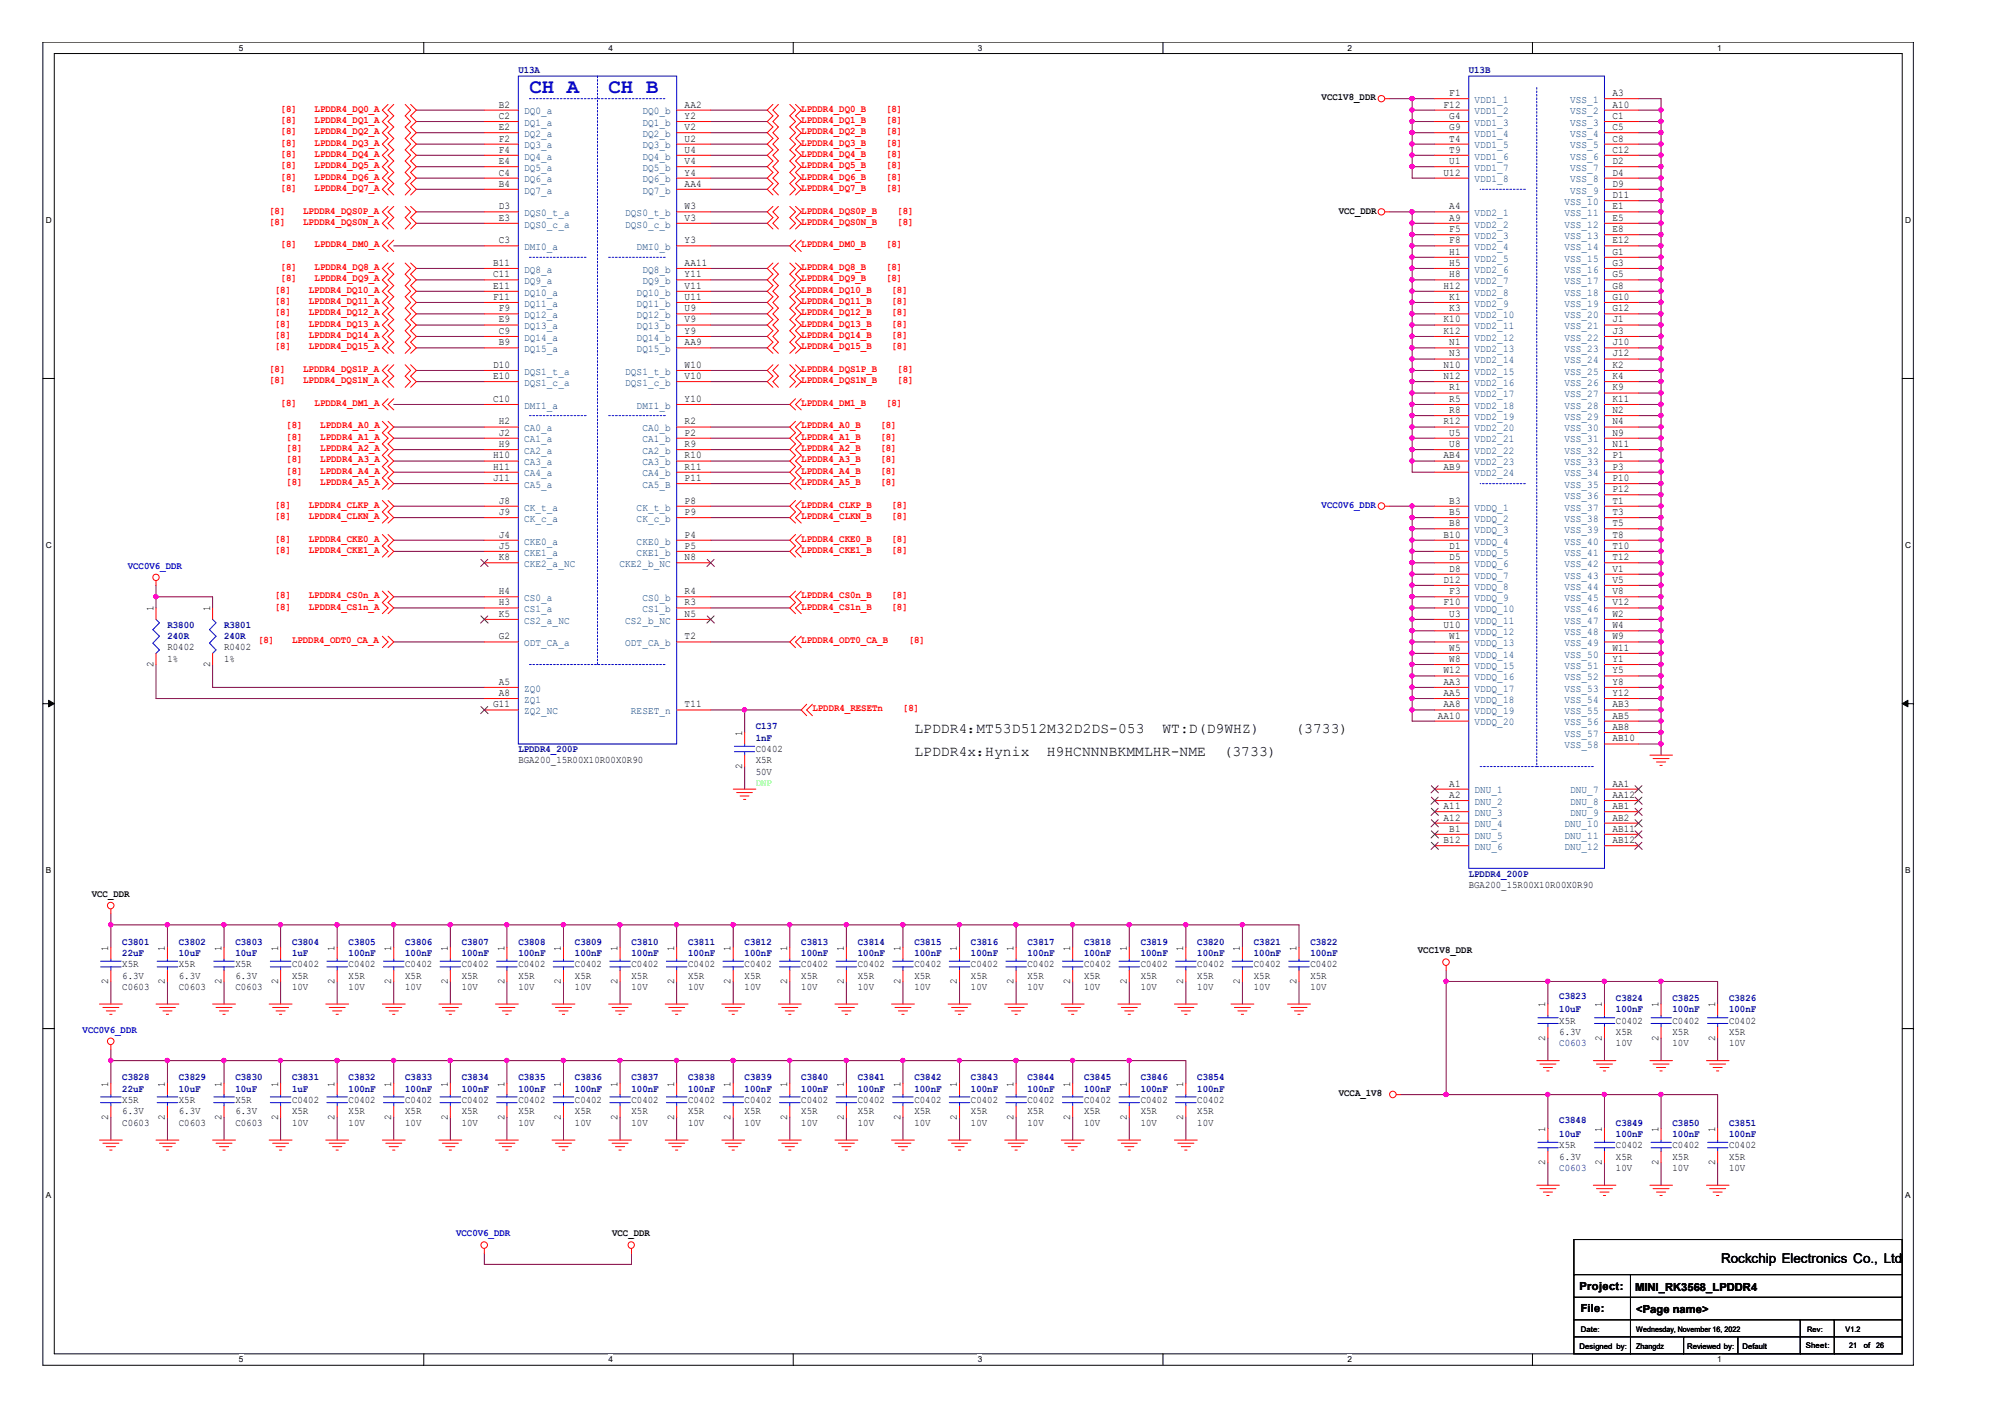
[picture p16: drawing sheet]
<svg xmlns="http://www.w3.org/2000/svg" width="297mm" height="210mm" viewBox="0 0 297 210" stroke-linecap="round" stroke-linejoin="round" font-family="sans-serif">
<defs><g id="words">
<g font-size="3" fill="#00f">
<text x="78.4" y="13.8">CH A</text>
<text x="90.2" y="13.8">CH B</text>
</g>
<g font-size="2.2">
<text x="135.5" y="108.6">LPDDR4：</text>
<text x="135.5" y="112">LPDDR4x：</text>
<text x="144.7" y="108.6">MT53D512M32D2DS-053</text>
<text x="146" y="112">Hynix</text>
<text x="155.1" y="112">H9HCNNNBKMMLHR-NME</text>
<text x="172.2" y="108.6">WT:D(D9WHZ)</text>
<text x="181.3" y="112">(3733)</text>
<text x="191.9" y="108.6">(3733)</text>
</g>
<text font-size="2" x="255" y="187.1">Rockchip Electronics Co., Ltd</text>
<g font-size="1.7">
<text x="234" y="191">Project:</text>
<text x="242.2" y="191.2">MINI_RK3568_LPDDR4</text>
<text x="234.2" y="194.4">File:</text>
<text x="242.4" y="194.5">&lt;Page name&gt;</text>
</g>
<g font-size="1.5" fill="#000080">
<text x="76.8" y="10.9">U13A</text>
<text x="217.6" y="10.9">U13B</text>
<text x="24.8" y="93">R3800</text>
<text x="24.8" y="94.7">240R</text>
<text x="33.2" y="93">R3801</text>
<text x="33.2" y="94.7">240R</text>
<text x="76.8" y="111.4">LPDDR4_200P</text>
<text x="112" y="108">C137</text>
<text x="112" y="109.7">1nF</text>
<text x="217.6" y="129.9">LPDDR4_200P</text>
<text x="18.1" y="139.9">C3801</text>
<text x="18.1" y="141.6">22uF</text>
<text x="26.5" y="139.9">C3802</text>
<text x="26.5" y="141.6">10uF</text>
<text x="34.9" y="139.9">C3803</text>
<text x="34.9" y="141.6">10uF</text>
<text x="43.3" y="139.9">C3804</text>
<text x="43.3" y="141.6">1uF</text>
<text x="51.6" y="139.9">C3805</text>
<text x="51.6" y="141.6">100nF</text>
<text x="60" y="139.9">C3806</text>
<text x="60" y="141.6">100nF</text>
<text x="68.4" y="139.9">C3807</text>
<text x="68.4" y="141.6">100nF</text>
<text x="76.8" y="139.9">C3808</text>
<text x="76.8" y="141.6">100nF</text>
<text x="85.2" y="139.9">C3809</text>
<text x="85.2" y="141.6">100nF</text>
<text x="93.6" y="139.9">C3810</text>
<text x="93.6" y="141.6">100nF</text>
<text x="101.9" y="139.9">C3811</text>
<text x="101.9" y="141.6">100nF</text>
<text x="110.3" y="139.9">C3812</text>
<text x="110.3" y="141.6">100nF</text>
<text x="118.7" y="139.9">C3813</text>
<text x="118.7" y="141.6">100nF</text>
<text x="127.1" y="139.9">C3814</text>
<text x="127.1" y="141.6">100nF</text>
<text x="135.5" y="139.9">C3815</text>
<text x="135.5" y="141.6">100nF</text>
<text x="143.8" y="139.9">C3816</text>
<text x="143.8" y="141.6">100nF</text>
<text x="152.2" y="139.9">C3817</text>
<text x="152.2" y="141.6">100nF</text>
<text x="160.6" y="139.9">C3818</text>
<text x="160.6" y="141.6">100nF</text>
<text x="169" y="139.9">C3819</text>
<text x="169" y="141.6">100nF</text>
<text x="177.4" y="139.9">C3820</text>
<text x="177.4" y="141.6">100nF</text>
<text x="185.8" y="139.9">C3821</text>
<text x="185.8" y="141.6">100nF</text>
<text x="194.1" y="139.9">C3822</text>
<text x="194.1" y="141.6">100nF</text>
<text x="231" y="148">C3823</text>
<text x="231" y="150">10uF</text>
<text x="239.4" y="148.3">C3824</text>
<text x="239.4" y="150">100nF</text>
<text x="247.8" y="148.3">C3825</text>
<text x="247.8" y="150">100nF</text>
<text x="256.2" y="148.3">C3826</text>
<text x="256.2" y="150">100nF</text>
<text x="231" y="155">C0603</text>
<text x="18.1" y="160">C3828</text>
<text x="18.1" y="161.7">22uF</text>
<text x="26.5" y="160">C3829</text>
<text x="26.5" y="161.7">10uF</text>
<text x="34.9" y="160">C3830</text>
<text x="34.9" y="161.7">10uF</text>
<text x="43.3" y="160">C3831</text>
<text x="43.3" y="161.7">1uF</text>
<text x="51.6" y="160">C3832</text>
<text x="51.6" y="161.7">100nF</text>
<text x="60" y="160">C3833</text>
<text x="60" y="161.7">100nF</text>
<text x="68.4" y="160">C3834</text>
<text x="68.4" y="161.7">100nF</text>
<text x="76.8" y="160">C3835</text>
<text x="76.8" y="161.7">100nF</text>
<text x="85.2" y="160">C3836</text>
<text x="85.2" y="161.7">100nF</text>
<text x="93.6" y="160">C3837</text>
<text x="93.6" y="161.7">100nF</text>
<text x="101.9" y="160">C3838</text>
<text x="101.9" y="161.7">100nF</text>
<text x="110.3" y="160">C3839</text>
<text x="110.3" y="161.7">100nF</text>
<text x="118.7" y="160">C3840</text>
<text x="118.7" y="161.7">100nF</text>
<text x="127.1" y="160">C3841</text>
<text x="127.1" y="161.7">100nF</text>
<text x="135.5" y="160">C3842</text>
<text x="135.5" y="161.7">100nF</text>
<text x="143.8" y="160">C3843</text>
<text x="143.8" y="161.7">100nF</text>
<text x="152.2" y="160">C3844</text>
<text x="152.2" y="161.7">100nF</text>
<text x="160.6" y="160">C3845</text>
<text x="160.6" y="161.7">100nF</text>
<text x="169" y="160">C3846</text>
<text x="169" y="161.7">100nF</text>
<text x="177.4" y="160">C3854</text>
<text x="177.4" y="161.7">100nF</text>
<text x="231" y="166.4">C3848</text>
<text x="239.4" y="166.7">C3849</text>
<text x="247.8" y="166.7">C3850</text>
<text x="256.2" y="166.7">C3851</text>
<text x="231" y="168.4">10uF</text>
<text x="231" y="173.5">C0603</text>
<text x="239.4" y="168.4">100nF</text>
<text x="247.8" y="168.4">100nF</text>
<text x="256.2" y="168.4">100nF</text>
</g>
<g font-size="1.5" fill="#f00">
<text x="41.6" y="16.5">[8]</text>
<text x="46.6" y="16.5">LPDDR4_DQ0_A</text>
<text x="118.7" y="16.5">LPDDR4_DQ0_B</text>
<text x="131.3" y="16.5">[8]</text>
<text x="41.6" y="18.2">[8]</text>
<text x="41.6" y="19.9">[8]</text>
<text x="41.6" y="21.6">[8]</text>
<text x="41.6" y="23.3">[8]</text>
<text x="46.6" y="18.2">LPDDR4_DQ1_A</text>
<text x="46.6" y="19.9">LPDDR4_DQ2_A</text>
<text x="46.6" y="21.6">LPDDR4_DQ3_A</text>
<text x="46.6" y="23.3">LPDDR4_DQ4_A</text>
<text x="118.7" y="19.9">LPDDR4_DQ2_B</text>
<text x="118.7" y="21.6">LPDDR4_DQ3_B</text>
<text x="118.7" y="18.2">LPDDR4_DQ1_B</text>
<text x="118.7" y="23.3">LPDDR4_DQ4_B</text>
<text x="131.3" y="19.9">[8]</text>
<text x="131.3" y="21.6">[8]</text>
<text x="131.3" y="18.2">[8]</text>
<text x="131.3" y="23.3">[8]</text>
<text x="41.6" y="28.3">[8]</text>
<text x="41.6" y="24.9">[8]</text>
<text x="41.6" y="26.6">[8]</text>
<text x="46.6" y="28.3">LPDDR4_DQ7_A</text>
<text x="46.6" y="24.9">LPDDR4_DQ5_A</text>
<text x="46.6" y="26.6">LPDDR4_DQ6_A</text>
<text x="118.7" y="26.6">LPDDR4_DQ6_B</text>
<text x="118.7" y="24.9">LPDDR4_DQ5_B</text>
<text x="118.7" y="28.3">LPDDR4_DQ7_B</text>
<text x="131.3" y="26.6">[8]</text>
<text x="131.3" y="24.9">[8]</text>
<text x="131.3" y="28.3">[8]</text>
<text x="39.9" y="31.6">[8]</text>
<text x="39.9" y="33.3">[8]</text>
<text x="44.9" y="31.6">LPDDR4_DQS0P_A</text>
<text x="44.9" y="33.3">LPDDR4_DQS0N_A</text>
<text x="118.7" y="33.3">LPDDR4_DQS0N_B</text>
<text x="118.7" y="31.6">LPDDR4_DQS0P_B</text>
<text x="132.9" y="33.3">[8]</text>
<text x="132.9" y="31.6">[8]</text>
<text x="41.6" y="40">[8]</text>
<text x="41.6" y="41.7">[8]</text>
<text x="41.6" y="36.6">[8]</text>
<text x="46.6" y="40">LPDDR4_DQ8_A</text>
<text x="46.6" y="41.7">LPDDR4_DQ9_A</text>
<text x="46.6" y="36.6">LPDDR4_DM0_A</text>
<text x="118.7" y="36.6">LPDDR4_DM0_B</text>
<text x="118.7" y="41.7">LPDDR4_DQ9_B</text>
<text x="118.7" y="40">LPDDR4_DQ8_B</text>
<text x="131.3" y="36.6">[8]</text>
<text x="131.3" y="41.7">[8]</text>
<text x="131.3" y="40">[8]</text>
<text x="40.7" y="43.4">[8]</text>
<text x="40.7" y="45">[8]</text>
<text x="40.7" y="46.7">[8]</text>
<text x="45.8" y="43.4">LPDDR4_DQ10_A</text>
<text x="45.8" y="45">LPDDR4_DQ11_A</text>
<text x="45.8" y="46.7">LPDDR4_DQ12_A</text>
<text x="118.7" y="45">LPDDR4_DQ11_B</text>
<text x="118.7" y="43.4">LPDDR4_DQ10_B</text>
<text x="118.7" y="46.7">LPDDR4_DQ12_B</text>
<text x="132.1" y="45">[8]</text>
<text x="132.1" y="43.4">[8]</text>
<text x="132.1" y="46.7">[8]</text>
<text x="40.7" y="48.4">[8]</text>
<text x="40.7" y="51.7">[8]</text>
<text x="40.7" y="50.1">[8]</text>
<text x="45.8" y="48.4">LPDDR4_DQ13_A</text>
<text x="45.8" y="51.7">LPDDR4_DQ15_A</text>
<text x="45.8" y="50.1">LPDDR4_DQ14_A</text>
<text x="118.7" y="50.1">LPDDR4_DQ14_B</text>
<text x="118.7" y="51.7">LPDDR4_DQ15_B</text>
<text x="118.7" y="48.4">LPDDR4_DQ13_B</text>
<text x="132.1" y="50.1">[8]</text>
<text x="132.1" y="51.7">[8]</text>
<text x="132.1" y="48.4">[8]</text>
<text x="39.9" y="55.1">[8]</text>
<text x="39.9" y="56.8">[8]</text>
<text x="44.9" y="55.1">LPDDR4_DQS1P_A</text>
<text x="44.9" y="56.8">LPDDR4_DQS1N_A</text>
<text x="118.7" y="55.1">LPDDR4_DQS1P_B</text>
<text x="118.7" y="56.8">LPDDR4_DQS1N_B</text>
<text x="132.9" y="55.1">[8]</text>
<text x="132.9" y="56.8">[8]</text>
<text x="41.6" y="60.1">[8]</text>
<text x="42.4" y="65.2">[8]</text>
<text x="42.4" y="63.5">[8]</text>
<text x="46.6" y="60.1">LPDDR4_DM1_A</text>
<text x="47.5" y="65.2">LPDDR4_A1_A</text>
<text x="47.5" y="63.5">LPDDR4_A0_A</text>
<text x="118.7" y="65.2">LPDDR4_A1_B</text>
<text x="118.7" y="63.5">LPDDR4_A0_B</text>
<text x="118.7" y="60.1">LPDDR4_DM1_B</text>
<text x="130.4" y="65.2">[8]</text>
<text x="130.4" y="63.5">[8]</text>
<text x="131.3" y="60.1">[8]</text>
<text x="42.4" y="66.8">[8]</text>
<text x="42.4" y="68.5">[8]</text>
<text x="42.4" y="70.2">[8]</text>
<text x="42.4" y="71.9">[8]</text>
<text x="47.5" y="66.8">LPDDR4_A2_A</text>
<text x="47.5" y="68.5">LPDDR4_A3_A</text>
<text x="47.5" y="70.2">LPDDR4_A4_A</text>
<text x="47.5" y="71.9">LPDDR4_A5_A</text>
<text x="118.7" y="66.8">LPDDR4_A2_B</text>
<text x="118.7" y="68.5">LPDDR4_A3_B</text>
<text x="118.7" y="70.2">LPDDR4_A4_B</text>
<text x="118.7" y="71.9">LPDDR4_A5_B</text>
<text x="130.4" y="66.8">[8]</text>
<text x="130.4" y="68.5">[8]</text>
<text x="130.4" y="70.2">[8]</text>
<text x="130.4" y="71.9">[8]</text>
<text x="40.7" y="76.9">[8]</text>
<text x="40.7" y="75.2">[8]</text>
<text x="45.8" y="76.9">LPDDR4_CLKN_A</text>
<text x="45.8" y="75.2">LPDDR4_CLKP_A</text>
<text x="118.7" y="76.9">LPDDR4_CLKN_B</text>
<text x="118.7" y="75.2">LPDDR4_CLKP_B</text>
<text x="132.1" y="76.9">[8]</text>
<text x="132.1" y="75.2">[8]</text>
<text x="40.7" y="80.2">[8]</text>
<text x="40.7" y="81.9">[8]</text>
<text x="45.8" y="80.2">LPDDR4_CKE0_A</text>
<text x="45.8" y="81.9">LPDDR4_CKE1_A</text>
<text x="118.7" y="80.2">LPDDR4_CKE0_B</text>
<text x="118.7" y="81.9">LPDDR4_CKE1_B</text>
<text x="132.1" y="80.2">[8]</text>
<text x="132.1" y="81.9">[8]</text>
<text x="40.7" y="88.6">[8]</text>
<text x="45.8" y="88.6">LPDDR4_CS0n_A</text>
<text x="118.7" y="88.6">LPDDR4_CS0n_B</text>
<text x="132.1" y="88.6">[8]</text>
<text x="38.2" y="95.3">[8]</text>
<text x="40.7" y="90.3">[8]</text>
<text x="43.3" y="95.3">LPDDR4_ODT0_CA_A</text>
<text x="45.8" y="90.3">LPDDR4_CS1n_A</text>
<text x="118.7" y="95.3">LPDDR4_ODT0_CA_B</text>
<text x="118.7" y="90.3">LPDDR4_CS1n_B</text>
<text x="132.1" y="90.3">[8]</text>
<text x="134.6" y="95.3">[8]</text>
<text x="120.4" y="105.4">LPDDR4_RESETn</text>
<text x="133.8" y="105.4">[8]</text>
</g>
<g font-size="1.5">
<text x="73.9" y="17.6">C2</text>
<text x="73.9" y="15.9">B2</text>
<text x="101.4" y="15.9">AA2</text>
<text x="101.4" y="17.6">Y2</text>
<text x="195.8" y="14.9">VCC1V8_DDR</text>
<text x="213.9" y="15.9">F12</text>
<text x="214.7" y="14.2">F1</text>
<text x="214.7" y="17.6">G4</text>
<text x="238.9" y="14.2">A3</text>
<text x="238.9" y="15.9">A10</text>
<text x="238.9" y="17.6">C1</text>
<text x="73.9" y="22.6">F4</text>
<text x="73.9" y="21">F2</text>
<text x="73.9" y="19.3">E2</text>
<text x="101.4" y="19.3">V2</text>
<text x="101.4" y="21">U2</text>
<text x="101.4" y="22.6">U4</text>
<text x="214.7" y="19.3">G9</text>
<text x="214.7" y="21">T4</text>
<text x="214.7" y="22.6">T9</text>
<text x="238.9" y="19.3">C5</text>
<text x="238.9" y="21">C8</text>
<text x="238.9" y="22.6">C12</text>
<text x="73.9" y="27.7">B4</text>
<text x="73.9" y="26">C4</text>
<text x="73.9" y="24.3">E4</text>
<text x="101.4" y="24.3">V4</text>
<text x="101.4" y="26">Y4</text>
<text x="101.4" y="27.7">AA4</text>
<text x="213.9" y="26">U12</text>
<text x="214.7" y="24.3">U1</text>
<text x="238.9" y="24.3">D2</text>
<text x="238.9" y="26">D4</text>
<text x="238.9" y="27.7">D9</text>
<text x="238.9" y="29.4">D11</text>
<text x="73.9" y="32.7">E3</text>
<text x="73.9" y="31">D3</text>
<text x="101.4" y="31">W3</text>
<text x="101.4" y="32.7">V3</text>
<text x="198.3" y="31.6">VCC_DDR</text>
<text x="214.7" y="31">A4</text>
<text x="214.7" y="32.7">A9</text>
<text x="214.7" y="34.4">F5</text>
<text x="238.9" y="31">E1</text>
<text x="238.9" y="32.7">E5</text>
<text x="238.9" y="34.4">E8</text>
<text x="73.1" y="39.4">B11</text>
<text x="73.1" y="41.1">C11</text>
<text x="73.9" y="36">C3</text>
<text x="101.4" y="36">Y3</text>
<text x="101.4" y="41.1">Y11</text>
<text x="101.4" y="39.4">AA11</text>
<text x="214.7" y="36">F8</text>
<text x="214.7" y="37.7">H1</text>
<text x="214.7" y="39.4">H5</text>
<text x="214.7" y="41.1">H8</text>
<text x="238.9" y="36">E12</text>
<text x="238.9" y="37.7">G1</text>
<text x="238.9" y="39.4">G3</text>
<text x="238.9" y="41.1">G5</text>
<text x="73.1" y="42.8">E11</text>
<text x="73.1" y="44.4">F11</text>
<text x="73.9" y="47.8">E9</text>
<text x="73.9" y="46.1">F9</text>
<text x="101.4" y="44.4">U11</text>
<text x="101.4" y="47.8">V9</text>
<text x="101.4" y="46.1">U9</text>
<text x="101.4" y="42.8">V11</text>
<text x="213.9" y="42.8">H12</text>
<text x="213.9" y="47.8">K10</text>
<text x="214.7" y="46.1">K3</text>
<text x="214.7" y="44.4">K1</text>
<text x="238.9" y="47.8">J1</text>
<text x="238.9" y="42.8">G8</text>
<text x="238.9" y="44.4">G10</text>
<text x="238.9" y="46.1">G12</text>
<text x="73.9" y="51.2">B9</text>
<text x="73.9" y="49.5">C9</text>
<text x="101.4" y="49.5">Y9</text>
<text x="101.4" y="51.2">AA9</text>
<text x="213.9" y="49.5">K12</text>
<text x="214.7" y="52.8">N3</text>
<text x="214.7" y="51.2">N1</text>
<text x="238.9" y="51.2">J10</text>
<text x="238.9" y="49.5">J3</text>
<text x="238.9" y="52.8">J12</text>
<text x="73.1" y="59.5">C10</text>
<text x="73.1" y="56.1">E10</text>
<text x="73.1" y="54.5">D10</text>
<text x="101.4" y="59.5">Y10</text>
<text x="101.4" y="54.5">W10</text>
<text x="101.4" y="56.1">V10</text>
<text x="213.9" y="56.1">N12</text>
<text x="213.9" y="54.5">N10</text>
<text x="214.7" y="59.5">R5</text>
<text x="214.7" y="57.8">R1</text>
<text x="238.9" y="54.5">K2</text>
<text x="238.9" y="57.8">K9</text>
<text x="238.9" y="56.1">K4</text>
<text x="238.9" y="59.5">K11</text>
<text x="73.9" y="64.5">J2</text>
<text x="73.9" y="62.9">H2</text>
<text x="101.4" y="62.9">R2</text>
<text x="101.4" y="64.5">P2</text>
<text x="213.9" y="62.9">R12</text>
<text x="214.7" y="61.2">R8</text>
<text x="214.7" y="64.5">U5</text>
<text x="238.9" y="61.2">N2</text>
<text x="238.9" y="64.5">N9</text>
<text x="238.9" y="62.9">N4</text>
<text x="73.1" y="69.6">H11</text>
<text x="73.1" y="67.9">H10</text>
<text x="73.1" y="71.3">J11</text>
<text x="73.9" y="66.2">H9</text>
<text x="101.4" y="66.2">R9</text>
<text x="101.4" y="67.9">R10</text>
<text x="101.4" y="71.3">P11</text>
<text x="101.4" y="69.6">R11</text>
<text x="213.9" y="67.9">AB4</text>
<text x="213.9" y="69.6">AB9</text>
<text x="214.7" y="66.2">U8</text>
<text x="238.9" y="67.9">P1</text>
<text x="238.9" y="66.2">N11</text>
<text x="238.9" y="69.6">P3</text>
<text x="238.9" y="71.3">P10</text>
<text x="73.9" y="76.3">J9</text>
<text x="73.9" y="74.6">J8</text>
<text x="101.4" y="74.6">P8</text>
<text x="101.4" y="76.3">P9</text>
<text x="214.7" y="74.6">B3</text>
<text x="214.7" y="76.3">B5</text>
<text x="214.7" y="77.9">B8</text>
<text x="238.9" y="74.6">T1</text>
<text x="238.9" y="77.9">T5</text>
<text x="238.9" y="76.3">T3</text>
<text x="238.9" y="72.9">P12</text>
<text x="73.9" y="79.6">J4</text>
<text x="73.9" y="81.3">J5</text>
<text x="73.9" y="83">K8</text>
<text x="101.4" y="81.3">P5</text>
<text x="101.4" y="79.6">P4</text>
<text x="101.4" y="83">N8</text>
<text x="213.9" y="79.6">B10</text>
<text x="214.7" y="81.3">D1</text>
<text x="214.7" y="83">D5</text>
<text x="238.9" y="81.3">T10</text>
<text x="238.9" y="79.6">T8</text>
<text x="238.9" y="83">T12</text>
<text x="73.9" y="88">H4</text>
<text x="73.9" y="89.7">H3</text>
<text x="101.4" y="89.7">R3</text>
<text x="101.4" y="88">R4</text>
<text x="213.9" y="86.3">D12</text>
<text x="213.9" y="89.7">F10</text>
<text x="214.7" y="84.7">D8</text>
<text x="214.7" y="88">F3</text>
<text x="238.9" y="84.7">V1</text>
<text x="238.9" y="86.3">V5</text>
<text x="238.9" y="88">V8</text>
<text x="238.9" y="89.7">V12</text>
<text x="22.7" y="90.6" transform="rotate(-90 22.7 90.6)">1</text>
<text x="31.1" y="90.6" transform="rotate(-90 31.1 90.6)">1</text>
<text x="73.9" y="94.7">G2</text>
<text x="73.9" y="91.4">K5</text>
<text x="101.4" y="94.7">T2</text>
<text x="101.4" y="91.4">N5</text>
<text x="213.9" y="93.1">U10</text>
<text x="214.7" y="91.4">U3</text>
<text x="214.7" y="94.7">W1</text>
<text x="238.9" y="91.4">W2</text>
<text x="238.9" y="93.1">W4</text>
<text x="238.9" y="94.7">W9</text>
<text x="22.7" y="98.8" transform="rotate(-90 22.7 98.8)">2</text>
<text x="24.8" y="96.3">R0402</text>
<text x="24.8" y="98">1%</text>
<text x="31.1" y="98.8" transform="rotate(-90 31.1 98.8)">2</text>
<text x="33.2" y="96.3">R0402</text>
<text x="33.2" y="98">1%</text>
<text x="73.9" y="101.4">A5</text>
<text x="213.9" y="101.4">AA3</text>
<text x="213.9" y="99.8">W12</text>
<text x="214.7" y="98.1">W8</text>
<text x="214.7" y="96.4">W5</text>
<text x="238.9" y="96.4">W11</text>
<text x="238.9" y="98.1">Y1</text>
<text x="238.9" y="99.8">Y5</text>
<text x="238.9" y="101.4">Y8</text>
<text x="73.1" y="104.8">G11</text>
<text x="73.9" y="103.1">A8</text>
<text x="101.4" y="104.8">T11</text>
<text x="213" y="106.4">AA10</text>
<text x="213.9" y="104.8">AA8</text>
<text x="213.9" y="103.1">AA5</text>
<text x="238.9" y="103.1">Y12</text>
<text x="238.9" y="104.8">AB3</text>
<text x="238.9" y="106.4">AB5</text>
<text x="76.8" y="113.1">BGA200_15R00X10R00X0R90</text>
<text x="109.9" y="113.9" transform="rotate(-90 109.9 113.9)">2</text>
<text x="109.9" y="109" transform="rotate(-90 109.9 109)">1</text>
<text x="112" y="111.4">C0402</text>
<text x="112" y="113.1">X5R</text>
<text x="238.9" y="108.1">AB8</text>
<text x="238.9" y="109.8">AB10</text>
<text x="112" y="114.8">50V</text>
<text x="213.9" y="119.9">A11</text>
<text x="214.7" y="118.2">A2</text>
<text x="214.7" y="116.5">A1</text>
<text x="238.9" y="116.5">AA1</text>
<text x="238.9" y="118.2">AA12</text>
<text x="238.9" y="119.9">AB1</text>
<text x="213.9" y="121.6">A12</text>
<text x="213.9" y="124.9">B12</text>
<text x="214.7" y="123.2">B1</text>
<text x="238.9" y="121.6">AB2</text>
<text x="238.9" y="123.2">AB11</text>
<text x="238.9" y="124.9">AB12</text>
<text x="217.6" y="131.5">BGA200_15R00X10R00X0R90</text>
<text x="13.6" y="132.9">VCC_DDR</text>
<text x="16" y="140.9" transform="rotate(-90 16 140.9)">1</text>
<text x="18.1" y="143.3">X5R</text>
<text x="24.4" y="140.9" transform="rotate(-90 24.4 140.9)">1</text>
<text x="26.5" y="143.3">X5R</text>
<text x="32.8" y="140.9" transform="rotate(-90 32.8 140.9)">1</text>
<text x="34.9" y="143.3">X5R</text>
<text x="41.2" y="140.9" transform="rotate(-90 41.2 140.9)">1</text>
<text x="43.3" y="143.3">C0402</text>
<text x="49.6" y="140.9" transform="rotate(-90 49.6 140.9)">1</text>
<text x="51.6" y="143.3">C0402</text>
<text x="58" y="140.9" transform="rotate(-90 58 140.9)">1</text>
<text x="60" y="143.3">C0402</text>
<text x="66.3" y="140.9" transform="rotate(-90 66.3 140.9)">1</text>
<text x="68.4" y="143.3">C0402</text>
<text x="74.7" y="140.9" transform="rotate(-90 74.7 140.9)">1</text>
<text x="76.8" y="143.3">C0402</text>
<text x="83.1" y="140.9" transform="rotate(-90 83.1 140.9)">1</text>
<text x="85.2" y="143.3">C0402</text>
<text x="91.5" y="140.9" transform="rotate(-90 91.5 140.9)">1</text>
<text x="93.6" y="143.3">C0402</text>
<text x="99.9" y="140.9" transform="rotate(-90 99.9 140.9)">1</text>
<text x="101.9" y="143.3">C0402</text>
<text x="108.2" y="140.9" transform="rotate(-90 108.2 140.9)">1</text>
<text x="110.3" y="143.3">C0402</text>
<text x="116.6" y="140.9" transform="rotate(-90 116.6 140.9)">1</text>
<text x="118.7" y="143.3">C0402</text>
<text x="125" y="140.9" transform="rotate(-90 125 140.9)">1</text>
<text x="127.1" y="143.3">C0402</text>
<text x="133.4" y="140.9" transform="rotate(-90 133.4 140.9)">1</text>
<text x="135.5" y="143.3">C0402</text>
<text x="141.8" y="140.9" transform="rotate(-90 141.8 140.9)">1</text>
<text x="143.8" y="143.3">C0402</text>
<text x="150.2" y="140.9" transform="rotate(-90 150.2 140.9)">1</text>
<text x="152.2" y="143.3">C0402</text>
<text x="158.5" y="140.9" transform="rotate(-90 158.5 140.9)">1</text>
<text x="160.6" y="143.3">C0402</text>
<text x="166.9" y="140.9" transform="rotate(-90 166.9 140.9)">1</text>
<text x="169" y="143.3">C0402</text>
<text x="175.3" y="140.9" transform="rotate(-90 175.3 140.9)">1</text>
<text x="177.4" y="143.3">C0402</text>
<text x="183.7" y="140.9" transform="rotate(-90 183.7 140.9)">1</text>
<text x="185.8" y="143.3">C0402</text>
<text x="192.1" y="140.9" transform="rotate(-90 192.1 140.9)">1</text>
<text x="194.1" y="143.3">C0402</text>
<text x="210.1" y="141.2">VCC1V8_DDR</text>
<text x="16" y="145.8" transform="rotate(-90 16 145.8)">2</text>
<text x="18.1" y="146.6">C0603</text>
<text x="18.1" y="145">6.3V</text>
<text x="24.4" y="145.8" transform="rotate(-90 24.4 145.8)">2</text>
<text x="26.5" y="146.6">C0603</text>
<text x="26.5" y="145">6.3V</text>
<text x="32.8" y="145.8" transform="rotate(-90 32.8 145.8)">2</text>
<text x="34.9" y="146.6">C0603</text>
<text x="34.9" y="145">6.3V</text>
<text x="41.2" y="145.8" transform="rotate(-90 41.2 145.8)">2</text>
<text x="43.3" y="145">X5R</text>
<text x="43.3" y="146.6">10V</text>
<text x="49.6" y="145.8" transform="rotate(-90 49.6 145.8)">2</text>
<text x="51.6" y="145">X5R</text>
<text x="51.6" y="146.6">10V</text>
<text x="58" y="145.8" transform="rotate(-90 58 145.8)">2</text>
<text x="60" y="145">X5R</text>
<text x="60" y="146.6">10V</text>
<text x="66.3" y="145.8" transform="rotate(-90 66.3 145.8)">2</text>
<text x="68.4" y="145">X5R</text>
<text x="68.4" y="146.6">10V</text>
<text x="74.7" y="145.8" transform="rotate(-90 74.7 145.8)">2</text>
<text x="76.8" y="145">X5R</text>
<text x="76.8" y="146.6">10V</text>
<text x="83.1" y="145.8" transform="rotate(-90 83.1 145.8)">2</text>
<text x="85.2" y="145">X5R</text>
<text x="85.2" y="146.6">10V</text>
<text x="91.5" y="145.8" transform="rotate(-90 91.5 145.8)">2</text>
<text x="93.6" y="145">X5R</text>
<text x="93.6" y="146.6">10V</text>
<text x="99.9" y="145.8" transform="rotate(-90 99.9 145.8)">2</text>
<text x="101.9" y="145">X5R</text>
<text x="101.9" y="146.6">10V</text>
<text x="108.2" y="145.8" transform="rotate(-90 108.2 145.8)">2</text>
<text x="110.3" y="145">X5R</text>
<text x="110.3" y="146.6">10V</text>
<text x="116.6" y="145.8" transform="rotate(-90 116.6 145.8)">2</text>
<text x="118.7" y="145">X5R</text>
<text x="118.7" y="146.6">10V</text>
<text x="125" y="145.8" transform="rotate(-90 125 145.8)">2</text>
<text x="127.1" y="145">X5R</text>
<text x="127.1" y="146.6">10V</text>
<text x="133.4" y="145.8" transform="rotate(-90 133.4 145.8)">2</text>
<text x="135.5" y="145">X5R</text>
<text x="135.5" y="146.6">10V</text>
<text x="141.8" y="145.8" transform="rotate(-90 141.8 145.8)">2</text>
<text x="143.8" y="145">X5R</text>
<text x="143.8" y="146.6">10V</text>
<text x="150.2" y="145.8" transform="rotate(-90 150.2 145.8)">2</text>
<text x="152.2" y="145">X5R</text>
<text x="152.2" y="146.6">10V</text>
<text x="158.5" y="145.8" transform="rotate(-90 158.5 145.8)">2</text>
<text x="160.6" y="145">X5R</text>
<text x="160.6" y="146.6">10V</text>
<text x="166.9" y="145.8" transform="rotate(-90 166.9 145.8)">2</text>
<text x="169" y="145">X5R</text>
<text x="169" y="146.6">10V</text>
<text x="175.3" y="145.8" transform="rotate(-90 175.3 145.8)">2</text>
<text x="177.4" y="145">X5R</text>
<text x="177.4" y="146.6">10V</text>
<text x="183.7" y="145.8" transform="rotate(-90 183.7 145.8)">2</text>
<text x="185.8" y="145">X5R</text>
<text x="185.8" y="146.6">10V</text>
<text x="192.1" y="145.8" transform="rotate(-90 192.1 145.8)">2</text>
<text x="194.1" y="145">X5R</text>
<text x="194.1" y="146.6">10V</text>
<text x="228.9" y="149.2" transform="rotate(-90 228.9 149.2)">1</text>
<text x="237.3" y="149.2" transform="rotate(-90 237.3 149.2)">1</text>
<text x="245.7" y="149.2" transform="rotate(-90 245.7 149.2)">1</text>
<text x="254.1" y="149.2" transform="rotate(-90 254.1 149.2)">1</text>
<text x="228.9" y="154.1" transform="rotate(-90 228.9 154.1)">2</text>
<text x="231" y="151.7">X5R</text>
<text x="231" y="153.3">6.3V</text>
<text x="237.3" y="154.1" transform="rotate(-90 237.3 154.1)">2</text>
<text x="239.4" y="151.7">C0402</text>
<text x="239.4" y="153.3">X5R</text>
<text x="239.4" y="155">10V</text>
<text x="245.7" y="154.1" transform="rotate(-90 245.7 154.1)">2</text>
<text x="247.8" y="151.7">C0402</text>
<text x="247.8" y="153.3">X5R</text>
<text x="247.8" y="155">10V</text>
<text x="254.1" y="154.1" transform="rotate(-90 254.1 154.1)">2</text>
<text x="256.2" y="151.7">C0402</text>
<text x="256.2" y="153.3">X5R</text>
<text x="256.2" y="155">10V</text>
<text x="16" y="161" transform="rotate(-90 16 161)">1</text>
<text x="24.4" y="161" transform="rotate(-90 24.4 161)">1</text>
<text x="32.8" y="161" transform="rotate(-90 32.8 161)">1</text>
<text x="41.2" y="161" transform="rotate(-90 41.2 161)">1</text>
<text x="49.6" y="161" transform="rotate(-90 49.6 161)">1</text>
<text x="58" y="161" transform="rotate(-90 58 161)">1</text>
<text x="66.3" y="161" transform="rotate(-90 66.3 161)">1</text>
<text x="74.7" y="161" transform="rotate(-90 74.7 161)">1</text>
<text x="83.1" y="161" transform="rotate(-90 83.1 161)">1</text>
<text x="91.5" y="161" transform="rotate(-90 91.5 161)">1</text>
<text x="99.9" y="161" transform="rotate(-90 99.9 161)">1</text>
<text x="108.2" y="161" transform="rotate(-90 108.2 161)">1</text>
<text x="116.6" y="161" transform="rotate(-90 116.6 161)">1</text>
<text x="125" y="161" transform="rotate(-90 125 161)">1</text>
<text x="133.4" y="161" transform="rotate(-90 133.4 161)">1</text>
<text x="141.8" y="161" transform="rotate(-90 141.8 161)">1</text>
<text x="150.2" y="161" transform="rotate(-90 150.2 161)">1</text>
<text x="158.5" y="161" transform="rotate(-90 158.5 161)">1</text>
<text x="166.9" y="161" transform="rotate(-90 166.9 161)">1</text>
<text x="175.3" y="161" transform="rotate(-90 175.3 161)">1</text>
<text x="16" y="165.9" transform="rotate(-90 16 165.9)">2</text>
<text x="18.1" y="166.7">C0603</text>
<text x="18.1" y="163.4">X5R</text>
<text x="18.1" y="165.1">6.3V</text>
<text x="24.4" y="165.9" transform="rotate(-90 24.4 165.9)">2</text>
<text x="26.5" y="166.7">C0603</text>
<text x="26.5" y="163.4">X5R</text>
<text x="26.5" y="165.1">6.3V</text>
<text x="32.8" y="165.9" transform="rotate(-90 32.8 165.9)">2</text>
<text x="34.9" y="166.7">C0603</text>
<text x="34.9" y="163.4">X5R</text>
<text x="34.9" y="165.1">6.3V</text>
<text x="41.2" y="165.9" transform="rotate(-90 41.2 165.9)">2</text>
<text x="43.3" y="163.4">C0402</text>
<text x="43.3" y="165.1">X5R</text>
<text x="43.3" y="166.7">10V</text>
<text x="49.6" y="165.9" transform="rotate(-90 49.6 165.9)">2</text>
<text x="51.6" y="163.4">C0402</text>
<text x="51.6" y="165.1">X5R</text>
<text x="51.6" y="166.7">10V</text>
<text x="58" y="165.9" transform="rotate(-90 58 165.9)">2</text>
<text x="60" y="163.4">C0402</text>
<text x="60" y="165.1">X5R</text>
<text x="60" y="166.7">10V</text>
<text x="66.3" y="165.9" transform="rotate(-90 66.3 165.9)">2</text>
<text x="68.4" y="163.4">C0402</text>
<text x="68.4" y="165.1">X5R</text>
<text x="68.4" y="166.7">10V</text>
<text x="74.7" y="165.9" transform="rotate(-90 74.7 165.9)">2</text>
<text x="76.8" y="163.4">C0402</text>
<text x="76.8" y="165.1">X5R</text>
<text x="76.8" y="166.7">10V</text>
<text x="83.1" y="165.9" transform="rotate(-90 83.1 165.9)">2</text>
<text x="85.2" y="163.4">C0402</text>
<text x="85.2" y="165.1">X5R</text>
<text x="85.2" y="166.7">10V</text>
<text x="91.5" y="165.9" transform="rotate(-90 91.5 165.9)">2</text>
<text x="93.6" y="163.4">C0402</text>
<text x="93.6" y="165.1">X5R</text>
<text x="93.6" y="166.7">10V</text>
<text x="99.9" y="165.9" transform="rotate(-90 99.9 165.9)">2</text>
<text x="101.9" y="163.4">C0402</text>
<text x="101.9" y="165.1">X5R</text>
<text x="101.9" y="166.7">10V</text>
<text x="108.2" y="165.9" transform="rotate(-90 108.2 165.9)">2</text>
<text x="110.3" y="163.4">C0402</text>
<text x="110.3" y="165.1">X5R</text>
<text x="110.3" y="166.7">10V</text>
<text x="116.6" y="165.9" transform="rotate(-90 116.6 165.9)">2</text>
<text x="118.7" y="163.4">C0402</text>
<text x="118.7" y="165.1">X5R</text>
<text x="118.7" y="166.7">10V</text>
<text x="125" y="165.9" transform="rotate(-90 125 165.9)">2</text>
<text x="127.1" y="163.4">C0402</text>
<text x="127.1" y="165.1">X5R</text>
<text x="127.1" y="166.7">10V</text>
<text x="133.4" y="165.9" transform="rotate(-90 133.4 165.9)">2</text>
<text x="135.5" y="163.4">C0402</text>
<text x="135.5" y="165.1">X5R</text>
<text x="135.5" y="166.7">10V</text>
<text x="141.8" y="165.9" transform="rotate(-90 141.8 165.9)">2</text>
<text x="143.8" y="163.4">C0402</text>
<text x="143.8" y="165.1">X5R</text>
<text x="143.8" y="166.7">10V</text>
<text x="150.2" y="165.9" transform="rotate(-90 150.2 165.9)">2</text>
<text x="152.2" y="163.4">C0402</text>
<text x="152.2" y="165.1">X5R</text>
<text x="152.2" y="166.7">10V</text>
<text x="158.5" y="165.9" transform="rotate(-90 158.5 165.9)">2</text>
<text x="160.6" y="163.4">C0402</text>
<text x="160.6" y="165.1">X5R</text>
<text x="160.6" y="166.7">10V</text>
<text x="166.9" y="165.9" transform="rotate(-90 166.9 165.9)">2</text>
<text x="169" y="163.4">C0402</text>
<text x="169" y="165.1">X5R</text>
<text x="169" y="166.7">10V</text>
<text x="175.3" y="165.9" transform="rotate(-90 175.3 165.9)">2</text>
<text x="177.4" y="163.4">C0402</text>
<text x="177.4" y="165.1">X5R</text>
<text x="177.4" y="166.7">10V</text>
<text x="198.3" y="162.4">VCCA_1V8</text>
<text x="228.9" y="167.7" transform="rotate(-90 228.9 167.7)">1</text>
<text x="237.3" y="167.7" transform="rotate(-90 237.3 167.7)">1</text>
<text x="245.7" y="167.7" transform="rotate(-90 245.7 167.7)">1</text>
<text x="254.1" y="167.7" transform="rotate(-90 254.1 167.7)">1</text>
<text x="228.9" y="172.6" transform="rotate(-90 228.9 172.6)">2</text>
<text x="231" y="170.1">X5R</text>
<text x="231" y="171.8">6.3V</text>
<text x="237.3" y="172.6" transform="rotate(-90 237.3 172.6)">2</text>
<text x="239.4" y="170.1">C0402</text>
<text x="239.4" y="171.8">X5R</text>
<text x="239.4" y="173.5">10V</text>
<text x="245.7" y="172.6" transform="rotate(-90 245.7 172.6)">2</text>
<text x="247.8" y="170.1">C0402</text>
<text x="247.8" y="171.8">X5R</text>
<text x="247.8" y="173.5">10V</text>
<text x="254.1" y="172.6" transform="rotate(-90 254.1 172.6)">2</text>
<text x="256.2" y="170.1">C0402</text>
<text x="256.2" y="171.8">X5R</text>
<text x="256.2" y="173.5">10V</text>
<text x="90.7" y="183.1">VCC_DDR</text>
</g>
<g font-size="1.5" fill="#004080">
<text x="77.6" y="16.9">DQ0_a</text>
<text x="95.2" y="16.9">DQ0_b</text>
<text x="218.4" y="15.3">VDD1_1</text>
<text x="218.4" y="16.9">VDD1_2</text>
<text x="232.6" y="15.3">VSS_1</text>
<text x="232.6" y="16.9">VSS_2</text>
<text x="77.6" y="23.6">DQ4_a</text>
<text x="77.6" y="22">DQ3_a</text>
<text x="77.6" y="20.3">DQ2_a</text>
<text x="77.6" y="18.6">DQ1_a</text>
<text x="95.2" y="18.6">DQ1_b</text>
<text x="95.2" y="20.3">DQ2_b</text>
<text x="95.2" y="22">DQ3_b</text>
<text x="95.2" y="23.6">DQ4_b</text>
<text x="218.4" y="18.6">VDD1_3</text>
<text x="218.4" y="20.3">VDD1_4</text>
<text x="218.4" y="22">VDD1_5</text>
<text x="218.4" y="23.6">VDD1_6</text>
<text x="232.6" y="18.6">VSS_3</text>
<text x="232.6" y="20.3">VSS_4</text>
<text x="232.6" y="22">VSS_5</text>
<text x="232.6" y="23.6">VSS_6</text>
<text x="77.6" y="28.7">DQ7_a</text>
<text x="77.6" y="27">DQ6_a</text>
<text x="77.6" y="25.3">DQ5_a</text>
<text x="95.2" y="25.3">DQ5_b</text>
<text x="95.2" y="27">DQ6_b</text>
<text x="95.2" y="28.7">DQ7_b</text>
<text x="218.4" y="25.3">VDD1_7</text>
<text x="218.4" y="27">VDD1_8</text>
<text x="232.6" y="25.3">VSS_7</text>
<text x="232.6" y="27">VSS_8</text>
<text x="232.6" y="28.7">VSS_9</text>
<text x="77.6" y="33.7">DQS0_c_a</text>
<text x="77.6" y="32">DQS0_t_a</text>
<text x="92.6" y="32">DQS0_t_b</text>
<text x="92.6" y="33.7">DQS0_c_b</text>
<text x="218.4" y="32">VDD2_1</text>
<text x="218.4" y="33.7">VDD2_2</text>
<text x="218.4" y="35.4">VDD2_3</text>
<text x="231.8" y="30.4">VSS_10</text>
<text x="231.8" y="32">VSS_11</text>
<text x="231.8" y="33.7">VSS_12</text>
<text x="231.8" y="35.4">VSS_13</text>
<text x="77.6" y="40.4">DQ8_a</text>
<text x="77.6" y="37.1">DMI0_a</text>
<text x="94.3" y="37.1">DMI0_b</text>
<text x="95.2" y="40.4">DQ8_b</text>
<text x="218.4" y="37.1">VDD2_4</text>
<text x="218.4" y="38.7">VDD2_5</text>
<text x="218.4" y="40.4">VDD2_6</text>
<text x="231.8" y="37.1">VSS_14</text>
<text x="231.8" y="38.7">VSS_15</text>
<text x="231.8" y="40.4">VSS_16</text>
<text x="77.6" y="43.8">DQ10_a</text>
<text x="77.6" y="47.1">DQ12_a</text>
<text x="77.6" y="45.4">DQ11_a</text>
<text x="77.6" y="42.1">DQ9_a</text>
<text x="94.3" y="45.4">DQ11_b</text>
<text x="94.3" y="47.1">DQ12_b</text>
<text x="94.3" y="43.8">DQ10_b</text>
<text x="95.2" y="42.1">DQ9_b</text>
<text x="218.4" y="43.8">VDD2_8</text>
<text x="218.4" y="47.1">VDD2_10</text>
<text x="218.4" y="42.1">VDD2_7</text>
<text x="218.4" y="45.4">VDD2_9</text>
<text x="231.8" y="42.1">VSS_17</text>
<text x="231.8" y="43.8">VSS_18</text>
<text x="231.8" y="45.4">VSS_19</text>
<text x="231.8" y="47.1">VSS_20</text>
<text x="77.6" y="52.2">DQ15_a</text>
<text x="77.6" y="48.8">DQ13_a</text>
<text x="77.6" y="50.5">DQ14_a</text>
<text x="94.3" y="50.5">DQ14_b</text>
<text x="94.3" y="52.2">DQ15_b</text>
<text x="94.3" y="48.8">DQ13_b</text>
<text x="218.4" y="50.5">VDD2_12</text>
<text x="218.4" y="53.8">VDD2_14</text>
<text x="218.4" y="48.8">VDD2_11</text>
<text x="218.4" y="52.2">VDD2_13</text>
<text x="231.8" y="48.8">VSS_21</text>
<text x="231.8" y="52.2">VSS_23</text>
<text x="231.8" y="50.5">VSS_22</text>
<text x="231.8" y="53.8">VSS_24</text>
<text x="77.6" y="57.2">DQS1_c_a</text>
<text x="77.6" y="55.5">DQS1_t_a</text>
<text x="92.6" y="55.5">DQS1_t_b</text>
<text x="92.6" y="57.2">DQS1_c_b</text>
<text x="218.4" y="57.2">VDD2_16</text>
<text x="218.4" y="55.5">VDD2_15</text>
<text x="218.4" y="58.9">VDD2_17</text>
<text x="231.8" y="55.5">VSS_25</text>
<text x="231.8" y="58.9">VSS_27</text>
<text x="231.8" y="57.2">VSS_26</text>
<text x="77.6" y="60.6">DMI1_a</text>
<text x="77.6" y="65.5">CA1_a</text>
<text x="77.6" y="63.9">CA0_a</text>
<text x="94.3" y="60.6">DMI1_b</text>
<text x="95.2" y="63.9">CA0_b</text>
<text x="95.2" y="65.5">CA1_b</text>
<text x="218.4" y="60.6">VDD2_18</text>
<text x="218.4" y="62.2">VDD2_19</text>
<text x="218.4" y="63.9">VDD2_20</text>
<text x="218.4" y="65.5">VDD2_21</text>
<text x="231.8" y="62.2">VSS_29</text>
<text x="231.8" y="65.5">VSS_31</text>
<text x="231.8" y="60.6">VSS_28</text>
<text x="231.8" y="63.9">VSS_30</text>
<text x="77.6" y="70.6">CA4_a</text>
<text x="77.6" y="68.9">CA3_a</text>
<text x="77.6" y="67.2">CA2_a</text>
<text x="95.2" y="67.2">CA2_b</text>
<text x="95.2" y="68.9">CA3_b</text>
<text x="95.2" y="70.6">CA4_b</text>
<text x="218.4" y="67.2">VDD2_22</text>
<text x="218.4" y="68.9">VDD2_23</text>
<text x="218.4" y="70.6">VDD2_24</text>
<text x="231.8" y="68.9">VSS_33</text>
<text x="231.8" y="67.2">VSS_32</text>
<text x="231.8" y="70.6">VSS_34</text>
<text x="77.6" y="72.3">CA5_a</text>
<text x="77.6" y="77.3">CK_c_a</text>
<text x="77.6" y="75.6">CK_t_a</text>
<text x="94.3" y="75.6">CK_t_b</text>
<text x="94.3" y="77.3">CK_c_b</text>
<text x="95.2" y="72.3">CA5_B</text>
<text x="218.4" y="75.6">VDDQ_1</text>
<text x="218.4" y="77.3">VDDQ_2</text>
<text x="231.8" y="75.6">VSS_37</text>
<text x="231.8" y="77.3">VSS_38</text>
<text x="231.8" y="72.3">VSS_35</text>
<text x="231.8" y="73.9">VSS_36</text>
<text x="77.6" y="80.7">CKE0_a</text>
<text x="77.6" y="82.3">CKE1_a</text>
<text x="94.3" y="82.3">CKE1_b</text>
<text x="94.3" y="80.7">CKE0_b</text>
<text x="218.4" y="79">VDDQ_3</text>
<text x="218.4" y="80.7">VDDQ_4</text>
<text x="218.4" y="82.3">VDDQ_5</text>
<text x="231.8" y="79">VSS_39</text>
<text x="231.8" y="82.3">VSS_41</text>
<text x="231.8" y="80.7">VSS_40</text>
<text x="77.6" y="89">CS0_a</text>
<text x="77.6" y="84">CKE2_a_NC</text>
<text x="91.8" y="84">CKE2_b_NC</text>
<text x="95.2" y="89">CS0_b</text>
<text x="218.4" y="84">VDDQ_6</text>
<text x="218.4" y="85.7">VDDQ_7</text>
<text x="218.4" y="87.3">VDDQ_8</text>
<text x="218.4" y="89">VDDQ_9</text>
<text x="231.8" y="85.7">VSS_43</text>
<text x="231.8" y="87.3">VSS_44</text>
<text x="231.8" y="89">VSS_45</text>
<text x="231.8" y="84">VSS_42</text>
<text x="77.6" y="90.7">CS1_a</text>
<text x="77.6" y="95.7">ODT_CA_a</text>
<text x="77.6" y="92.4">CS2_a_NC</text>
<text x="92.6" y="95.7">ODT_CA_b</text>
<text x="92.6" y="92.4">CS2_b_NC</text>
<text x="95.2" y="90.7">CS1_b</text>
<text x="218.4" y="92.4">VDDQ_11</text>
<text x="218.4" y="95.7">VDDQ_13</text>
<text x="218.4" y="90.7">VDDQ_10</text>
<text x="218.4" y="94.1">VDDQ_12</text>
<text x="231.8" y="90.7">VSS_46</text>
<text x="231.8" y="92.4">VSS_47</text>
<text x="231.8" y="94.1">VSS_48</text>
<text x="231.8" y="95.7">VSS_49</text>
<text x="218.4" y="99.1">VDDQ_15</text>
<text x="218.4" y="97.4">VDDQ_14</text>
<text x="218.4" y="100.8">VDDQ_16</text>
<text x="231.8" y="97.4">VSS_50</text>
<text x="231.8" y="99.1">VSS_51</text>
<text x="231.8" y="100.8">VSS_52</text>
<text x="77.6" y="104.1">ZQ1</text>
<text x="77.6" y="102.5">ZQ0</text>
<text x="77.6" y="105.8">ZQ2_NC</text>
<text x="93.5" y="105.8">RESET_n</text>
<text x="218.4" y="102.5">VDDQ_17</text>
<text x="218.4" y="105.8">VDDQ_19</text>
<text x="218.4" y="104.1">VDDQ_18</text>
<text x="218.4" y="107.5">VDDQ_20</text>
<text x="231.8" y="102.5">VSS_53</text>
<text x="231.8" y="104.1">VSS_54</text>
<text x="231.8" y="105.8">VSS_55</text>
<text x="231.8" y="107.5">VSS_56</text>
<text x="231.8" y="109.1">VSS_57</text>
<text x="231.8" y="110.8">VSS_58</text>
<text x="218.4" y="119.2">DNU_2</text>
<text x="218.4" y="117.5">DNU_1</text>
<text x="232.6" y="117.5">DNU_7</text>
<text x="232.6" y="119.2">DNU_8</text>
<text x="218.4" y="120.9">DNU_3</text>
<text x="218.4" y="122.6">DNU_4</text>
<text x="218.4" y="124.2">DNU_5</text>
<text x="218.4" y="125.9">DNU_6</text>
<text x="231.8" y="122.6">DNU_10</text>
<text x="231.8" y="124.2">DNU_11</text>
<text x="231.8" y="125.9">DNU_12</text>
<text x="232.6" y="120.9">DNU_9</text>
</g>
<g font-size="1.5" fill="#00f">
<text x="195.8" y="75.2">VCC0V6_DDR</text>
<text x="18.9" y="84.3">VCC0V6_DDR</text>
<text x="12.2" y="153">VCC0V6_DDR</text>
<text x="67.6" y="183.1">VCC0V6_DDR</text>
</g>
<text font-size="1.5" fill="#0f0" x="112" y="116.4">DNP</text>
<g font-size="1.2">
<text x="35.4" y="7.5">5</text>
<text x="90.1" y="7.5">4</text>
<text x="144.9" y="7.5">3</text>
<text x="199.6" y="7.5">2</text>
<text x="254.4" y="7.5">1</text>
<text x="6.8" y="33.1">D</text>
<text x="282.2" y="33.1">D</text>
<text x="6.8" y="81.2">C</text>
<text x="282.2" y="81.2">C</text>
<text x="6.8" y="129.4">B</text>
<text x="282.2" y="129.4">B</text>
<text x="6.8" y="177.5">A</text>
<text x="282.2" y="177.5">A</text>
<text x="35.4" y="201.8">5</text>
<text x="90.1" y="201.8">4</text>
<text x="144.9" y="201.8">3</text>
<text x="199.6" y="201.8">2</text>
<text x="254.4" y="201.8">1</text>
</g>
<g font-size="1.1">
<text x="234.2" y="197.3">Date:</text>
<text x="242.4" y="197.3">Wednesday, November 16, 2022</text>
<text x="267.7" y="197.2">Rev:</text>
<text x="273.4" y="197.3">V1.2</text>
<text x="234" y="199.8">Designed by:</text>
<text x="242.4" y="199.8">Zhangdz</text>
<text x="249.9" y="199.8">Reviewed by:</text>
<text x="258.1" y="199.8">Default</text>
<text x="267.5" y="199.7">Sheet:</text>
<text x="273.9" y="199.7">21</text>
<text x="276.1" y="199.7">of</text>
<text x="278" y="199.7">26</text>
</g>
</g></defs>
<path d="M6.3 6.2h277.2v196h-277.2zM8 7.9h273.8v192.6h-273.8z" fill="none" stroke="#000" stroke-width=".15"/>
<g fill="#fff">
<path d="M35.4 6.4h.6v1.4h-.6z"/>
<path d="M35.4 200.7h.6v1.4h-.6z"/>
</g>
<path d="M62.8 6.2v1.7M62.8 200.5v1.7" fill="none" stroke="#000" stroke-width=".15"/>
<g fill="#fff">
<path d="M90.1 6.4h.7v1.4h-.7z"/>
<path d="M90.1 200.7h.7v1.4h-.7z"/>
</g>
<path d="M117.5 6.2v1.7M117.5 200.5v1.7" fill="none" stroke="#000" stroke-width=".15"/>
<g fill="#fff">
<path d="M144.9 6.4h.6v1.4h-.6z"/>
<path d="M144.9 200.7h.6v1.4h-.6z"/>
</g>
<path d="M172.3 6.2v1.7M172.3 200.5v1.7" fill="none" stroke="#000" stroke-width=".15"/>
<g fill="#fff">
<path d="M199.6 6.4h.7v1.4h-.7z"/>
<path d="M199.6 200.7h.7v1.4h-.7z"/>
</g>
<path d="M227 6.2v1.7M227 200.5v1.7" fill="none" stroke="#000" stroke-width=".15"/>
<g fill="#fff">
<path d="M254.4 6.4h.6v1.4h-.6z"/>
<path d="M254.4 200.7h.6v1.4h-.6z"/>
<path d="M6.8 31.9h.8v1.4h-.8z"/>
<path d="M282.2 31.9h.9v1.4h-.9z"/>
<path d="M6.8 80.1h.8v1.4h-.8z"/>
<path d="M282.2 80.1h.9v1.4h-.9z"/>
</g>
<path d="M6.3 56.1h1.7M281.8 56.1h1.7" fill="none" stroke="#000" stroke-width=".15"/>
<g fill="#fff">
<path d="M6.8 128.2h.7v1.4h-.7z"/>
<path d="M282.2 128.2h.8v1.4h-.8z"/>
</g>
<path d="M6.3 104.2h1.7M281.8 104.2h1.7" fill="none" stroke="#000" stroke-width=".15"/>
<g fill="#000" stroke="#000" stroke-width=".15">
<path d="M7.2 103.7l.8 .5-.8 .5z" fill-rule="evenodd"/>
<path d="M281.8 104.2l.9-.5v1z" fill-rule="evenodd"/>
</g>
<g fill="#fff">
<path d="M6.8 176.4h.7v1.4h-.7z"/>
<path d="M282.2 176.4h.8v1.4h-.8z"/>
</g>
<path d="M6.3 152.4h1.7M281.8 152.4h1.7M233.2 183.6h48.6v16.9h-48.6zM233.2 188.8h48.6M233.2 192.2h48.6M233.2 195.5h48.6M233.2 198h48.6M241.6 188.8v11.7M249.4 198v2.5M257.5 198v2.5M266.7 195.5v5M271.7 195.5v5" fill="none" stroke="#000" stroke-width=".15"/>
<g fill="none" stroke="#800040" stroke-width=".15">
<path d="M61.7 19.7h10.1M61.7 16.3h10.1M61.7 18h10.1M105.3 19.7h8.4M105.3 16.3h8.4M105.3 18h8.4M205.9 14.6h6.7M209.2 14.6v11.8h3.4M209.2 19.7h3.4M209.2 16.3h3.4M209.2 18h3.4M242.7 19.7h3.4"/>
<path d="M242.7 16.3h3.4M242.7 18h3.4M242.7 14.6h3.4v97.3M58.3 36.4h13.5M61.7 39.8h10.1M61.7 31.4h10.1M61.7 33.1h10.1M61.7 26.4h10.1M61.7 21.4h10.1M61.7 24.7h10.1M61.7 28h10.1M61.7 23h10.1"/>
<path d="M105.3 39.8h8.4M105.3 31.4h8.4M105.3 33.1h8.4M105.3 26.4h8.4M105.3 21.4h8.4M105.3 24.7h8.4M105.3 28h8.4M105.3 23h8.4M105.3 36.4h11.7M205.9 31.4h6.7M209.2 39.8h3.4M209.2 31.4v38.5h3.4"/>
<path d="M209.2 33.1h3.4M209.2 34.8h3.4M209.2 21.4h3.4M209.2 24.7h3.4M209.2 23h3.4M209.2 36.4h3.4M209.2 38.1h3.4M242.7 39.8h3.4M242.7 31.4h3.4M242.7 33.1h3.4M242.7 34.8h3.4M242.7 26.4h3.4"/>
<path d="M242.7 21.4h3.4M242.7 24.7h3.4M242.7 28h3.4M242.7 23h3.4M242.7 36.4h3.4M242.7 38.1h3.4M242.7 29.7h3.4M58.3 59.9h13.5M61.7 41.5h10.1M61.7 43.2h10.1M61.7 44.8h10.1M61.7 48.1h10.1"/>
<path d="M61.7 46.5h10.1M61.7 49.8h10.1M61.7 51.5h10.1M61.7 54.9h10.1M61.7 56.5h10.1M105.3 41.5h8.4M105.3 43.2h8.4M105.3 44.8h8.4M105.3 48.1h8.4M105.3 46.5h8.4M105.3 49.8h8.4M105.3 51.5h8.4"/>
<path d="M105.3 59.9h11.7M105.3 54.9h8.4M105.3 56.5h8.4M209.2 41.5h3.4M209.2 43.2h3.4M209.2 44.8h3.4M209.2 48.1h3.4M209.2 46.5h3.4M209.2 49.8h3.4M209.2 51.5h3.4M209.2 58.2h3.4M209.2 59.9h3.4"/>
<path d="M209.2 54.9h3.4M209.2 56.5h3.4M209.2 53.2h3.4M242.7 41.5h3.4M242.7 43.2h3.4M242.7 44.8h3.4M242.7 48.1h3.4M242.7 46.5h3.4M242.7 49.8h3.4M242.7 51.5h3.4M242.7 58.2h3.4M242.7 59.9h3.4"/>
<path d="M242.7 54.9h3.4M242.7 56.5h3.4M242.7 53.2h3.4M58.3 76.7h13.5M58.3 64.9h13.5M58.3 66.6h13.5M58.3 63.3h13.5M58.3 68.3h13.5M58.3 71.6h13.5M58.3 69.9h13.5M58.3 75h13.5M105.3 76.7h11.7"/>
<path d="M105.3 64.9h11.7M105.3 66.6h11.7M105.3 63.3h11.7M105.3 68.3h11.7M105.3 71.6h11.7M105.3 69.9h11.7M105.3 75h11.7M205.9 75h6.7M209.2 76.7h3.4M209.2 75v31.8h3.4M209.2 64.9h3.4M209.2 66.6h3.4"/>
<path d="M209.2 63.3h3.4M209.2 68.3h3.4M209.2 78.3h3.4M209.2 61.6h3.4M242.7 76.7h3.4M242.7 64.9h3.4M242.7 66.6h3.4M242.7 63.3h3.4M242.7 68.3h3.4M242.7 71.6h3.4M242.7 69.9h3.4M242.7 75h3.4"/>
<path d="M242.7 78.3h3.4M242.7 61.6h3.4M242.7 73.3h3.4M23.1 98.4v5.1h48.7M23.1 88.4h8.4v1.7M23.1 86.7v3.4M31.5 98.4v3.4h40.3M58.3 81.7h13.5M58.3 80h13.5M58.3 88.4h13.5M58.3 90.1h13.5M58.3 95.1h13.5"/>
<path d="M105.3 81.7h11.7M105.3 80h11.7M105.3 88.4h11.7M105.3 90.1h11.7M105.3 95.1h11.7M209.2 98.4h3.4M209.2 81.7h3.4M209.2 80h3.4M209.2 83.4h3.4M209.2 85.1h3.4M209.2 88.4h3.4M209.2 86.7h3.4"/>
<path d="M209.2 90.1h3.4M209.2 91.8h3.4M209.2 95.1h3.4M209.2 93.4h3.4M209.2 96.8h3.4M242.7 98.4h3.4M242.7 81.7h3.4M242.7 80h3.4M242.7 83.4h3.4M242.7 85.1h3.4M242.7 88.4h3.4M242.7 86.7h3.4"/>
<path d="M242.7 90.1h3.4M242.7 91.8h3.4M242.7 95.1h3.4M242.7 93.4h3.4M242.7 96.8h3.4M105.3 105.2h13.4M110.3 105.2v3.3M110.3 113.6v3.3M209.2 105.2h3.4M209.2 101.8h3.4M209.2 100.1h3.4M209.2 103.5h3.4"/>
<path d="M242.7 105.2h3.4M242.7 101.8h3.4M242.7 100.1h3.4M242.7 103.5h3.4M242.7 106.8h3.4M242.7 108.5h3.4M242.7 110.2h3.4M16.4 137h176v3.3M16.4 135.4v4.9M24.8 137v3.3M33.2 137v3.3M41.6 137v3.3"/>
<path d="M50 137v3.3M58.3 137v3.3M66.7 137v3.3M75.1 137v3.3M83.5 137v3.3M91.9 137v3.3M100.2 137v3.3M108.6 137v3.3M117 137v3.3M125.4 137v3.3M133.8 137v3.3M142.2 137v3.3"/>
<path d="M150.5 137v3.3M158.9 137v3.3M167.3 137v3.3M175.7 137v3.3M184.1 137v3.3M16.4 157.1h159.3v3.4M16.4 145.4v3.3M16.4 155.5v5M24.8 145.4v3.3M24.8 157.1v3.4M33.2 145.4v3.3M33.2 157.1v3.4"/>
<path d="M41.6 145.4v3.3M41.6 157.1v3.4M50 145.4v3.3M50 157.1v3.4M58.3 145.4v3.3M58.3 157.1v3.4M66.7 145.4v3.3M66.7 157.1v3.4M75.1 145.4v3.3M75.1 157.1v3.4M83.5 145.4v3.3M83.5 157.1v3.4"/>
<path d="M91.9 145.4v3.3M91.9 157.1v3.4M100.2 145.4v3.3M100.2 157.1v3.4M108.6 145.4v3.3M108.6 157.1v3.4M117 145.4v3.3M117 157.1v3.4M125.4 145.4v3.3M125.4 157.1v3.4M133.8 145.4v3.3M133.8 157.1v3.4"/>
<path d="M142.2 145.4v3.3M142.2 157.1v3.4M150.5 145.4v3.3M150.5 157.1v3.4M158.9 145.4v3.3M158.9 157.1v3.4M167.3 145.4v3.3M167.3 157.1v3.4M175.7 145.4v3.3M184.1 145.4v3.3M192.4 145.4v3.3M214.2 143.7v18.5"/>
<path d="M214.2 145.4h40.3v3.3M229.3 145.4v3.3M229.3 153.8v3.3M237.7 145.4v3.3M237.7 153.8v3.3M246.1 145.4v3.3M246.1 153.8v3.3M254.5 153.8v3.3M16.4 165.5v3.4M24.8 165.5v3.4M33.2 165.5v3.4M41.6 165.5v3.4"/>
<path d="M50 165.5v3.4M58.3 165.5v3.4M66.7 165.5v3.4M75.1 165.5v3.4M83.5 165.5v3.4M91.9 165.5v3.4M100.2 165.5v3.4M108.6 165.5v3.4M117 165.5v3.4M125.4 165.5v3.4M133.8 165.5v3.4M142.2 165.5v3.4"/>
<path d="M150.5 165.5v3.4M158.9 165.5v3.4M167.3 165.5v3.4M175.7 165.5v3.4M207.5 162.2h47v5M229.3 162.2v5M229.3 172.2v3.4M237.7 162.2v5M237.7 172.2v3.4M246.1 162.2v5M246.1 172.2v3.4M254.5 172.2v3.4"/>
<path d="M71.8 185.6v1.7h21.8v-1.7"/>
</g>
<g fill="#f0f" stroke="#f0f" stroke-width=".15">
<circle cx="110.3" cy="105.1" r=".32"/>
<circle cx="209.2" cy="76.7" r=".32"/>
<circle cx="209.2" cy="91.7" r=".32"/>
<circle cx="209.2" cy="98.4" r=".32"/>
<circle cx="209.2" cy="101.8" r=".32"/>
<circle cx="209.2" cy="100.1" r=".32"/>
<circle cx="209.2" cy="103.5" r=".32"/>
<circle cx="209.2" cy="105.1" r=".32"/>
<circle cx="209.2" cy="33" r=".32"/>
<circle cx="209.2" cy="31.4" r=".32"/>
<circle cx="209.2" cy="34.7" r=".32"/>
<circle cx="209.2" cy="44.8" r=".32"/>
<circle cx="209.2" cy="43.1" r=".32"/>
<circle cx="209.2" cy="58.2" r=".32"/>
<circle cx="209.2" cy="56.5" r=".32"/>
<circle cx="209.2" cy="59.9" r=".32"/>
<circle cx="209.2" cy="64.9" r=".32"/>
<circle cx="209.2" cy="63.2" r=".32"/>
<circle cx="209.2" cy="66.6" r=".32"/>
<circle cx="209.2" cy="75" r=".32"/>
<circle cx="209.2" cy="78.3" r=".32"/>
<circle cx="209.2" cy="81.6" r=".32"/>
<circle cx="209.2" cy="80" r=".32"/>
<circle cx="209.2" cy="83.3" r=".32"/>
<circle cx="209.2" cy="86.7" r=".32"/>
<circle cx="209.2" cy="85" r=".32"/>
<circle cx="209.2" cy="90" r=".32"/>
<circle cx="209.2" cy="88.4" r=".32"/>
<circle cx="209.2" cy="95.1" r=".32"/>
<circle cx="209.2" cy="93.4" r=".32"/>
<circle cx="209.2" cy="96.8" r=".32"/>
<circle cx="209.2" cy="36.4" r=".32"/>
<circle cx="209.2" cy="38.1" r=".32"/>
<circle cx="209.2" cy="41.4" r=".32"/>
<circle cx="209.2" cy="39.7" r=".32"/>
<circle cx="209.2" cy="46.5" r=".32"/>
<circle cx="209.2" cy="48.1" r=".32"/>
<circle cx="209.2" cy="51.5" r=".32"/>
<circle cx="209.2" cy="49.8" r=".32"/>
<circle cx="209.2" cy="53.2" r=".32"/>
<circle cx="246.1" cy="108.5" r=".32"/>
<circle cx="209.2" cy="54.9" r=".32"/>
<circle cx="209.2" cy="61.5" r=".32"/>
<circle cx="209.2" cy="68.3" r=".32"/>
<circle cx="246.1" cy="110.2" r=".32"/>
<circle cx="246.1" cy="106.8" r=".32"/>
<circle cx="246.1" cy="105.1" r=".32"/>
<circle cx="246.1" cy="96.8" r=".32"/>
<circle cx="246.1" cy="98.4" r=".32"/>
<circle cx="246.1" cy="100.1" r=".32"/>
<circle cx="246.1" cy="103.5" r=".32"/>
<circle cx="246.1" cy="101.8" r=".32"/>
<circle cx="246.1" cy="90" r=".32"/>
<circle cx="246.1" cy="88.4" r=".32"/>
<circle cx="246.1" cy="86.7" r=".32"/>
<circle cx="246.1" cy="91.7" r=".32"/>
<circle cx="246.1" cy="95.1" r=".32"/>
<circle cx="246.1" cy="93.4" r=".32"/>
<circle cx="246.1" cy="78.3" r=".32"/>
<circle cx="246.1" cy="73.3" r=".32"/>
<circle cx="246.1" cy="71.6" r=".32"/>
<circle cx="246.1" cy="66.6" r=".32"/>
<circle cx="246.1" cy="59.9" r=".32"/>
<circle cx="246.1" cy="61.5" r=".32"/>
<circle cx="246.1" cy="64.9" r=".32"/>
<circle cx="246.1" cy="63.2" r=".32"/>
<circle cx="246.1" cy="69.9" r=".32"/>
<circle cx="246.1" cy="68.3" r=".32"/>
<circle cx="246.1" cy="76.7" r=".32"/>
<circle cx="246.1" cy="75" r=".32"/>
<circle cx="246.1" cy="81.6" r=".32"/>
<circle cx="246.1" cy="80" r=".32"/>
<circle cx="246.1" cy="83.3" r=".32"/>
<circle cx="246.1" cy="85" r=".32"/>
<circle cx="246.1" cy="44.8" r=".32"/>
<circle cx="246.1" cy="43.1" r=".32"/>
<circle cx="246.1" cy="46.5" r=".32"/>
<circle cx="246.1" cy="36.4" r=".32"/>
<circle cx="246.1" cy="29.7" r=".32"/>
<circle cx="246.1" cy="28" r=".32"/>
<circle cx="246.1" cy="26.4" r=".32"/>
<circle cx="246.1" cy="24.7" r=".32"/>
<circle cx="246.1" cy="16.3" r=".32"/>
<circle cx="246.1" cy="18" r=".32"/>
<circle cx="246.1" cy="21.3" r=".32"/>
<circle cx="246.1" cy="19.6" r=".32"/>
<circle cx="246.1" cy="23" r=".32"/>
<circle cx="246.1" cy="33" r=".32"/>
<circle cx="246.1" cy="31.4" r=".32"/>
<circle cx="246.1" cy="34.7" r=".32"/>
<circle cx="246.1" cy="39.7" r=".32"/>
<circle cx="246.1" cy="38.1" r=".32"/>
<circle cx="246.1" cy="41.4" r=".32"/>
<circle cx="246.1" cy="48.1" r=".32"/>
<circle cx="246.1" cy="54.9" r=".32"/>
<circle cx="246.1" cy="51.5" r=".32"/>
<circle cx="246.1" cy="49.8" r=".32"/>
<circle cx="246.1" cy="53.2" r=".32"/>
<circle cx="246.1" cy="58.2" r=".32"/>
<circle cx="246.1" cy="56.5" r=".32"/>
<circle cx="209.2" cy="14.6" r=".32"/>
<circle cx="209.2" cy="24.7" r=".32"/>
<circle cx="209.2" cy="18" r=".32"/>
<circle cx="209.2" cy="16.3" r=".32"/>
<circle cx="209.2" cy="21.3" r=".32"/>
<circle cx="209.2" cy="19.6" r=".32"/>
<circle cx="209.2" cy="23" r=".32"/>
<circle cx="23.1" cy="88.4" r=".32"/>
<circle cx="229.3" cy="162.1" r=".32"/>
<circle cx="214.2" cy="145.4" r=".32"/>
<circle cx="229.3" cy="145.4" r=".32"/>
<circle cx="214.2" cy="162.1" r=".32"/>
<circle cx="184" cy="137" r=".32"/>
<circle cx="175.7" cy="137" r=".32"/>
<circle cx="133.7" cy="157.1" r=".32"/>
<circle cx="125.4" cy="157.1" r=".32"/>
<circle cx="150.5" cy="157.1" r=".32"/>
<circle cx="142.1" cy="157.1" r=".32"/>
<circle cx="16.4" cy="137" r=".32"/>
<circle cx="33.2" cy="137" r=".32"/>
<circle cx="24.8" cy="137" r=".32"/>
<circle cx="49.9" cy="137" r=".32"/>
<circle cx="41.5" cy="137" r=".32"/>
<circle cx="167.3" cy="157.1" r=".32"/>
<circle cx="158.9" cy="157.1" r=".32"/>
<circle cx="66.7" cy="137" r=".32"/>
<circle cx="58.3" cy="137" r=".32"/>
<circle cx="158.9" cy="137" r=".32"/>
<circle cx="167.3" cy="137" r=".32"/>
<circle cx="83.5" cy="137" r=".32"/>
<circle cx="75.1" cy="137" r=".32"/>
<circle cx="100.2" cy="137" r=".32"/>
<circle cx="91.8" cy="137" r=".32"/>
<circle cx="33.2" cy="157.1" r=".32"/>
<circle cx="24.8" cy="157.1" r=".32"/>
<circle cx="117" cy="137" r=".32"/>
<circle cx="108.6" cy="137" r=".32"/>
<circle cx="133.7" cy="137" r=".32"/>
<circle cx="125.4" cy="137" r=".32"/>
<circle cx="150.5" cy="137" r=".32"/>
<circle cx="142.1" cy="137" r=".32"/>
<circle cx="16.4" cy="157.1" r=".32"/>
<circle cx="49.9" cy="157.1" r=".32"/>
<circle cx="41.5" cy="157.1" r=".32"/>
<circle cx="66.7" cy="157.1" r=".32"/>
<circle cx="58.3" cy="157.1" r=".32"/>
<circle cx="83.5" cy="157.1" r=".32"/>
<circle cx="75.1" cy="157.1" r=".32"/>
<circle cx="100.2" cy="157.1" r=".32"/>
<circle cx="91.8" cy="157.1" r=".32"/>
<circle cx="117" cy="157.1" r=".32"/>
<circle cx="108.6" cy="157.1" r=".32"/>
<circle cx="246.1" cy="145.4" r=".32"/>
<circle cx="237.7" cy="145.4" r=".32"/>
<circle cx="237.7" cy="162.1" r=".32"/>
<circle cx="246.1" cy="162.1" r=".32"/>
</g>
<g fill="none" stroke="#f00" stroke-width=".15">
<path d="M57.5 15.5l-.9 .8 .9 .9-.9 .8 .9 .8-.9 .9 .9 .8-.9 .9 .9 .8-.9 .8 .9 .8-.9 .9 .9 .8-.9 .9 .9 .8-.9 .8 .9 .9M58.3 15.5l-.8 .8 .8 .9-.8 .8 .8 .8-.8 .9 .8 .8-.8 .9 .8 .8-.8 .8 .8 .8-.8 .9 .8 .8-.8 .9 .8 .8-.8 .8 .8 .9M60 15.5l.8 .8-.8 .9 .8 .8-.8 .8 .8 .9-.8 .8 .8 .9-.8 .8 .8 .8-.8 .8 .8 .9-.8 .8 .8 .9-.8 .8 .8 .8-.8 .9M60.8 15.5l.9 .8-.9 .9 .9 .8-.9 .8 .9 .9-.9 .8 .9 .9-.9 .8 .9 .8-.9 .8 .9 .9-.9 .8 .9 .9-.9 .8 .9 .8-.9 .9M71.8 16.3h5M71.8 18h5M71.8 19.7h5M100.2 16.3h5.1M100.2 18h5.1M100.2 19.7h5.1M114.5 15.5l-.8 .8 .8 .9-.8 .8 .8 .8-.8 .9 .8 .8-.8 .9 .8 .8-.8 .8 .8 .8-.8 .9 .8 .8-.8 .9 .8 .8-.8 .8 .8 .9M115.3 15.5l-.8 .8 .8 .9-.8 .8 .8 .8-.8 .9 .8 .8-.8 .9 .8 .8-.8 .8 .8 .8-.8 .9 .8 .8-.8 .9 .8 .8-.8 .8 .8 .9"/>
<path d="M117 15.5l.9 .8-.9 .9 .9 .8-.9 .8 .9 .9-.9 .8 .9 .9-.9 .8 .9 .8-.9 .8 .9 .9-.9 .8 .9 .9-.9 .8 .9 .8-.9 .9M117.9 15.5l.8 .8-.8 .9 .8 .8-.8 .8 .8 .9-.8 .8 .8 .9-.8 .8 .8 .8-.8 .8 .8 .9-.8 .8 .8 .9-.8 .8 .8 .8-.8 .9M205.2 14.6h.7M212.6 14.6h5M212.6 16.3h5M212.6 18h5M212.6 19.7h5M237.7 14.6h5M237.7 16.3h5M237.7 18h5M237.7 19.7h5M57.5 39l-.9 .8 .9 .8-.9 .9 .9 .8-.9 .9 .9 .8-.9 .8 .9 .8-.9 .9 .9 .8-.9 .8 .9 .9-.9 .8 .9 .9-.9 .8 .9 .8"/>
<path d="M57.5 30.6l-.9 .8 .9 .8-.9 .9 .9 .8M57.5 35.6l-.9 .8 .9 .9M58.3 39l-.8 .8 .8 .8-.8 .9 .8 .8-.8 .9 .8 .8-.8 .8 .8 .8-.8 .9 .8 .8-.8 .8 .8 .9-.8 .8 .8 .9-.8 .8 .8 .8M58.3 35.6l-.8 .8 .8 .9M58.3 30.6l-.8 .8 .8 .8-.8 .9 .8 .8M60 39l.8 .8-.8 .8 .8 .9-.8 .8 .8 .9-.8 .8 .8 .8-.8 .8 .8 .9-.8 .8 .8 .8-.8 .9 .8 .8-.8 .9 .8 .8-.8 .8M60 30.6l.8 .8-.8 .8 .8 .9-.8 .8M60.8 39l.9 .8-.9 .8 .9 .9-.9 .8 .9 .9-.9 .8 .9 .8-.9 .8 .9 .9-.9 .8 .9 .8-.9 .9 .9 .8-.9 .9 .9 .8-.9 .8M60.8 30.6l.9 .8-.9 .8 .9 .9-.9 .8M71.8 31.4h5M71.8 33.1h5M71.8 36.4h5"/>
<path d="M71.8 21.4h5M71.8 23h5M71.8 24.7h5M71.8 26.4h5M71.8 28h5M71.8 39.8h5M100.2 31.4h5.1M100.2 33.1h5.1M100.2 36.4h5.1M100.2 21.4h5.1M100.2 23h5.1M100.2 24.7h5.1"/>
<path d="M100.2 26.4h5.1M100.2 28h5.1M100.2 39.8h5.1M114.5 30.6l-.8 .8 .8 .8-.8 .9 .8 .8M114.5 39l-.8 .8 .8 .8-.8 .9 .8 .8-.8 .9 .8 .8-.8 .8 .8 .8-.8 .9 .8 .8-.8 .8 .8 .9-.8 .8 .8 .9-.8 .8 .8 .8M115.3 39l-.8 .8 .8 .8-.8 .9 .8 .8-.8 .9 .8 .8-.8 .8 .8 .8-.8 .9 .8 .8-.8 .8 .8 .9-.8 .8 .8 .9-.8 .8 .8 .8M115.3 30.6l-.8 .8 .8 .8-.8 .9 .8 .8M117 39l.9 .8-.9 .8 .9 .9-.9 .8 .9 .9-.9 .8 .9 .8-.9 .8 .9 .9-.9 .8 .9 .8-.9 .9 .9 .8-.9 .9 .9 .8-.9 .8M117 30.6l.9 .8-.9 .8 .9 .9-.9 .8M117.9 35.6l-.9 .8 .9 .9M117.9 30.6l.8 .8-.8 .8 .8 .9-.8 .8M117.9 39l.8 .8-.8 .8 .8 .9-.8 .8 .8 .9-.8 .8 .8 .8-.8 .8 .8 .9-.8 .8 .8 .8-.8 .9 .8 .8-.8 .9 .8 .8-.8 .8"/>
<path d="M118.7 35.6l-.8 .8 .8 .9M205.2 31.4h.7M212.6 31.4h5M212.6 33.1h5M212.6 34.8h5M212.6 36.4h5M212.6 38.1h5M212.6 21.4h5M212.6 23h5M212.6 24.7h5M212.6 26.4h5M212.6 39.8h5"/>
<path d="M237.7 31.4h5M237.7 33.1h5M237.7 34.8h5M237.7 36.4h5M237.7 38.1h5M237.7 21.4h5M237.7 23h5M237.7 24.7h5M237.7 26.4h5M237.7 28h5M237.7 29.7h5M237.7 39.8h5"/>
<path d="M57.5 54l-.9 .9 .9 .8-.9 .8 .9 .9M57.5 59.1l-.9 .8 .9 .8M58.3 54l-.8 .9 .8 .8-.8 .8 .8 .9M58.3 59.1l-.8 .8 .8 .8M60 54l.8 .9-.8 .8 .8 .8-.8 .9M60.8 54l.9 .9-.9 .8 .9 .8-.9 .9M71.8 43.2h5M71.8 48.1h5M71.8 46.5h5M71.8 51.5h5M71.8 54.9h5M71.8 49.8h5"/>
<path d="M71.8 56.5h5M71.8 59.9h5M71.8 41.5h5M71.8 44.8h5M100.2 43.2h5.1M100.2 48.1h5.1M100.2 46.5h5.1M100.2 51.5h5.1M100.2 54.9h5.1M100.2 49.8h5.1M100.2 56.5h5.1M100.2 59.9h5.1"/>
<path d="M100.2 41.5h5.1M100.2 44.8h5.1M114.5 54l-.8 .9 .8 .8-.8 .8 .8 .9M115.3 54l-.8 .9 .8 .8-.8 .8 .8 .9M117 54l.9 .9-.9 .8 .9 .8-.9 .9M117.9 59.1l-.9 .8 .9 .8M117.9 54l.8 .9-.8 .8 .8 .8-.8 .9M118.7 59.1l-.8 .8 .8 .8M212.6 43.2h5M212.6 48.1h5M212.6 46.5h5M212.6 51.5h5"/>
<path d="M212.6 54.9h5M212.6 58.2h5M212.6 49.8h5M212.6 53.2h5M212.6 56.5h5M212.6 59.9h5M212.6 41.5h5M212.6 44.8h5M237.7 43.2h5M237.7 48.1h5M237.7 46.5h5M237.7 51.5h5"/>
<path d="M237.7 54.9h5M237.7 58.2h5M237.7 49.8h5M237.7 53.2h5M237.7 56.5h5M237.7 59.9h5M237.7 41.5h5M237.7 44.8h5M56.6 79.2l.9 .8-.9 .9 .9 .8-.9 .8M56.6 62.4l.9 .9-.9 .8 .9 .8-.9 .9 .9 .8-.9 .9 .9 .8-.9 .8 .9 .8-.9 .9 .9 .8-.9 .9M56.6 74.1l.9 .9-.9 .8 .9 .9-.9 .8M57.5 79.2l.8 .8-.8 .9 .8 .8-.8 .8"/>
<path d="M57.5 62.4l.8 .9-.8 .8 .8 .8-.8 .9 .8 .8-.8 .9 .8 .8-.8 .8 .8 .8-.8 .9 .8 .8-.8 .9M57.5 74.1l.8 .9-.8 .8 .8 .9-.8 .8M71.8 75h5M71.8 76.7h5M71.8 64.9h5M71.8 68.3h5M71.8 63.3h5M71.8 66.6h5M71.8 69.9h5M71.8 71.6h5M100.2 75h5.1M100.2 76.7h5.1"/>
<path d="M100.2 64.9h5.1M100.2 68.3h5.1M100.2 63.3h5.1M100.2 66.6h5.1M100.2 69.9h5.1M100.2 71.6h5.1M117.9 79.2l-.9 .8 .9 .9-.9 .8 .9 .8M117.9 62.4l-.9 .9 .9 .8-.9 .8 .9 .9-.9 .8 .9 .9-.9 .8 .9 .8-.9 .8 .9 .9-.9 .8 .9 .9M117.9 74.1l-.9 .9 .9 .8-.9 .9 .9 .8M118.7 79.2l-.8 .8 .8 .9-.8 .8 .8 .8M118.7 62.4l-.8 .9 .8 .8-.8 .8 .8 .9-.8 .8 .8 .9-.8 .8 .8 .8-.8 .8 .8 .9-.8 .8 .8 .9M118.7 74.1l-.8 .9 .8 .8-.8 .9 .8 .8"/>
<path d="M205.2 75h.7M212.6 75h5M212.6 76.7h5M212.6 78.3h5M212.6 61.6h5M212.6 64.9h5M212.6 68.3h5M212.6 63.3h5M212.6 66.6h5M212.6 69.9h5M237.7 75h5M237.7 76.7h5"/>
<path d="M237.7 78.3h5M237.7 61.6h5M237.7 64.9h5M237.7 68.3h5M237.7 63.3h5M237.7 66.6h5M237.7 69.9h5M237.7 71.6h5M237.7 73.3h5M23.1 86v.7M23.1 90.1v1.7M23.1 96.8v1.6"/>
<path d="M31.5 90.1v1.7M31.5 96.8v1.6M56.6 94.2l.9 .9-.9 .8M56.6 87.6l.9 .8-.9 .9 .9 .8-.9 .8M57.5 94.2l.8 .9-.8 .8M57.5 87.6l.8 .8-.8 .9 .8 .8-.8 .8M71.8 80h5M71.8 81.7h5M71.8 83.4h5M71.8 88.4h5M71.8 91.8h5M71.8 95.1h5"/>
<path d="M71.8 90.1h5M100.2 80h5.1M100.2 81.7h5.1M100.2 83.4h5.1M100.2 88.4h5.1M100.2 91.8h5.1M100.2 95.1h5.1M100.2 90.1h5.1M117.9 94.2l-.9 .9 .9 .8M117.9 87.6l-.9 .8 .9 .9-.9 .8 .9 .8M118.7 94.2l-.8 .9 .8 .8M118.7 87.6l-.8 .8 .8 .9-.8 .8 .8 .8"/>
<path d="M212.6 80h5M212.6 81.7h5M212.6 83.4h5M212.6 85.1h5M212.6 86.7h5M212.6 88.4h5M212.6 91.8h5M212.6 95.1h5M212.6 98.4h5M212.6 90.1h5M212.6 93.4h5M212.6 96.8h5"/>
<path d="M237.7 80h5M237.7 81.7h5M237.7 83.4h5M237.7 85.1h5M237.7 86.7h5M237.7 88.4h5M237.7 91.8h5M237.7 95.1h5M237.7 98.4h5M237.7 90.1h5M237.7 93.4h5M237.7 96.8h5"/>
<path d="M71.8 101.8h5M71.8 105.2h5M71.8 103.5h5M100.2 105.2h5.1M108.6 116.9h3.4M109.1 117.4h2.4M109.6 117.9h1.4M110.2 118.4h.3M110.3 108.5v1.7M110.3 111.9v1.7M119.5 104.3l-.8 .9 .8 .8M120.4 104.3l-.9 .9 .9 .8"/>
<path d="M212.6 116.9h5M212.6 101.8h5M212.6 105.2h5M212.6 100.1h5M212.6 103.5h5M212.6 106.8h5M212.6 118.6h5M237.7 116.9h5M237.7 101.8h5M237.7 105.2h5M237.7 100.1h5M237.7 103.5h5"/>
<path d="M237.7 106.8h5M237.7 108.5h5M237.7 110.2h5M237.7 118.6h5M244.4 111.9h3.4M244.9 112.4h2.4M245.4 112.9h1.4M245.9 113.4h.4M16.4 134.7v.7M212.6 120.2h5M212.6 121.9h5M212.6 123.6h5"/>
<path d="M212.6 125.3h5M237.7 120.2h5M237.7 121.9h5M237.7 123.6h5M237.7 125.3h5M14.7 148.7h3.4M15.2 149.2h2.4M15.7 149.7h1.4M16.3 150.3h.3M16.4 140.3v1.7M16.4 143.7v1.7M16.4 154.8v.7"/>
<path d="M23.1 148.7h3.4M23.6 149.2h2.4M24.1 149.7h1.4M24.6 150.3h.4M24.8 140.3v1.7M24.8 143.7v1.7M31.5 148.7h3.4M32 149.2h2.4M32.5 149.7h1.4M33 150.3h.4M33.2 140.3v1.7M33.2 143.7v1.7"/>
<path d="M39.9 148.7h3.4M40.4 149.2h2.4M40.9 149.7h1.3M41.4 150.3h.3M41.6 140.3v1.7M41.6 143.7v1.7M48.3 148.7h3.3M48.8 149.2h2.3M49.3 149.7h1.3M49.8 150.3h.3M50 140.3v1.7M50 143.7v1.7"/>
<path d="M56.6 148.7h3.4M57.1 149.2h2.4M57.7 149.7h1.3M58.2 150.3h.3M58.3 140.3v1.7M58.3 143.7v1.7M65 148.7h3.4M65.5 149.2h2.4M66 149.7h1.4M66.5 150.3h.4M66.7 140.3v1.7M66.7 143.7v1.7"/>
<path d="M73.4 148.7h3.4M73.9 149.2h2.4M74.4 149.7h1.4M74.9 150.3h.4M75.1 140.3v1.7M75.1 143.7v1.7M81.8 148.7h3.4M82.3 149.2h2.4M82.8 149.7h1.4M83.3 150.3h.4M83.5 140.3v1.7M83.5 143.7v1.7"/>
<path d="M90.2 148.7h3.4M90.7 149.2h2.3M91.2 149.7h1.3M91.7 150.3h.3M91.9 140.3v1.7M91.9 143.7v1.7M98.6 148.7h3.3M99.1 149.2h2.3M99.6 149.7h1.3M100.1 150.3h.3M100.2 140.3v1.7M100.2 143.7v1.7"/>
<path d="M106.9 148.7h3.4M107.4 149.2h2.4M107.9 149.7h1.4M108.5 150.3h.3M108.6 140.3v1.7M108.6 143.7v1.7M115.3 148.7h3.4M115.8 149.2h2.4M116.3 149.7h1.4M116.8 150.3h.4M117 140.3v1.7M117 143.7v1.7"/>
<path d="M123.7 148.7h3.4M124.2 149.2h2.4M124.7 149.7h1.4M125.2 150.3h.4M125.4 140.3v1.7M125.4 143.7v1.7M132.1 148.7h3.4M132.6 149.2h2.4M133.1 149.7h1.4M133.6 150.3h.3M133.8 140.3v1.7M133.8 143.7v1.7"/>
<path d="M140.5 148.7h3.3M141 149.2h2.3M141.5 149.7h1.3M142 150.3h.3M142.2 140.3v1.7M142.2 143.7v1.7M148.8 148.7h3.4M149.4 149.2h2.3M149.9 149.7h1.3M150.4 150.3h.3M150.5 140.3v1.7M150.5 143.7v1.7"/>
<path d="M157.2 148.7h3.4M157.7 149.2h2.4M158.2 149.7h1.4M158.7 150.3h.4M158.9 140.3v1.7M158.9 143.7v1.7M165.6 148.7h3.4M166.1 149.2h2.4M166.6 149.7h1.4M167.1 150.3h.4M167.3 140.3v1.7M167.3 143.7v1.7"/>
<path d="M174 148.7h3.4M174.5 149.2h2.4M175 149.7h1.4M175.5 150.3h.4M175.7 140.3v1.7M175.7 143.7v1.7M182.4 148.7h3.4M182.9 149.2h2.4M183.4 149.7h1.3M183.9 150.3h.3M184.1 140.3v1.7M184.1 143.7v1.7"/>
<path d="M190.8 148.7h3.3M191.3 149.2h2.3M191.8 149.7h1.3M192.3 150.3h.3M192.4 140.3v1.7M192.4 143.7v1.7M214.2 143.1v.6M227.7 157.1h3.3M228.1 157.6h2.4M228.6 158.1h1.4M229.2 158.6h.3M229.3 148.7v1.7"/>
<path d="M229.3 152.1v1.7M236.1 157.1h3.3M236.5 157.6h2.4M237 158.1h1.4M237.5 158.6h.4M237.7 148.7v1.7M237.7 152.1v1.7M244.4 157.1h3.4M244.9 157.6h2.4M245.4 158.1h1.4M245.9 158.6h.4M246.1 148.7v1.7"/>
<path d="M246.1 152.1v1.7M252.8 157.1h3.4M253.3 157.6h2.4M253.8 158.1h1.3M254.3 158.6h.3M254.5 148.7v1.7M254.5 152.1v1.7M14.7 168.9h3.4M15.2 169.3h2.4M15.7 169.9h1.4M16.3 170.4h.3M16.4 160.5v1.7"/>
<path d="M16.4 163.8v1.7M23.1 168.9h3.4M23.6 169.3h2.4M24.1 169.9h1.4M24.6 170.4h.4M24.8 160.5v1.7M24.8 163.8v1.7M31.5 168.9h3.4M32 169.3h2.4M32.5 169.9h1.4M33 170.4h.4M33.2 160.5v1.7"/>
<path d="M33.2 163.8v1.7M39.9 168.9h3.4M40.4 169.3h2.4M40.9 169.9h1.3M41.4 170.4h.3M41.6 160.5v1.7M41.6 163.8v1.7M48.3 168.9h3.3M48.8 169.3h2.3M49.3 169.9h1.3M49.8 170.4h.3M50 160.5v1.7"/>
<path d="M50 163.8v1.7M56.6 168.9h3.4M57.1 169.3h2.4M57.7 169.9h1.3M58.2 170.4h.3M58.3 160.5v1.7M58.3 163.8v1.7M65 168.9h3.4M65.5 169.3h2.4M66 169.9h1.4M66.5 170.4h.4M66.7 160.5v1.7"/>
<path d="M66.7 163.8v1.7M73.4 168.9h3.4M73.9 169.3h2.4M74.4 169.9h1.4M74.9 170.4h.4M75.1 160.5v1.7M75.1 163.8v1.7M81.8 168.9h3.4M82.3 169.3h2.4M82.8 169.9h1.4M83.3 170.4h.4M83.5 160.5v1.7"/>
<path d="M83.5 163.8v1.7M90.2 168.9h3.4M90.7 169.3h2.3M91.2 169.9h1.3M91.7 170.4h.3M91.9 160.5v1.7M91.9 163.8v1.7M98.6 168.9h3.3M99.1 169.3h2.3M99.6 169.9h1.3M100.1 170.4h.3M100.2 160.5v1.7"/>
<path d="M100.2 163.8v1.7M106.9 168.9h3.4M107.4 169.3h2.4M107.9 169.9h1.4M108.5 170.4h.3M108.6 160.5v1.7M108.6 163.8v1.7M115.3 168.9h3.4M115.8 169.3h2.4M116.3 169.9h1.4M116.8 170.4h.4M117 160.5v1.7"/>
<path d="M117 163.8v1.7M123.7 168.9h3.4M124.2 169.3h2.4M124.7 169.9h1.4M125.2 170.4h.4M125.4 160.5v1.7M125.4 163.8v1.7M132.1 168.9h3.4M132.6 169.3h2.4M133.1 169.9h1.4M133.6 170.4h.3M133.8 160.5v1.7"/>
<path d="M133.8 163.8v1.7M140.5 168.9h3.3M141 169.3h2.3M141.5 169.9h1.3M142 170.4h.3M142.2 160.5v1.7M142.2 163.8v1.7M148.8 168.9h3.4M149.4 169.3h2.3M149.9 169.9h1.3M150.4 170.4h.3M150.5 160.5v1.7"/>
<path d="M150.5 163.8v1.7M157.2 168.9h3.4M157.7 169.3h2.4M158.2 169.9h1.4M158.7 170.4h.4M158.9 160.5v1.7M158.9 163.8v1.7M165.6 168.9h3.4M166.1 169.3h2.4M166.6 169.9h1.4M167.1 170.4h.4M167.3 160.5v1.7"/>
<path d="M167.3 163.8v1.7M174 168.9h3.4M174.5 169.3h2.4M175 169.9h1.4M175.5 170.4h.4M175.7 160.5v1.7M175.7 163.8v1.7M206.9 162.2h.6M227.7 175.6h3.3M228.1 176.1h2.4M228.6 176.6h1.4M229.2 177.1h.3"/>
<path d="M229.3 167.2v1.7M229.3 170.5v1.7M236.1 175.6h3.3M236.5 176.1h2.4M237 176.6h1.4M237.5 177.1h.4M237.7 167.2v1.7M237.7 170.5v1.7M244.4 175.6h3.4M244.9 176.1h2.4M245.4 176.6h1.4M245.9 177.1h.4"/>
<path d="M246.1 167.2v1.7M246.1 170.5v1.7M252.8 175.6h3.4M253.3 176.1h2.4M253.8 176.6h1.3M254.3 177.1h.3M254.5 167.2v1.7M254.5 170.5v1.7M71.8 185v.6M93.6 185v.6"/>
<circle cx="204.7" cy="14.6" r=".48"/>
<circle cx="204.7" cy="31.4" r=".48"/>
<circle cx="204.7" cy="75" r=".49"/>
<circle cx="23.1" cy="85.5" r=".47"/>
<circle cx="16.4" cy="134.1" r=".49"/>
<circle cx="16.4" cy="154.3" r=".49"/>
<circle cx="214.2" cy="142.5" r=".49"/>
<circle cx="206.4" cy="162.1" r=".49"/>
<circle cx="71.7" cy="184.4" r=".49"/>
<circle cx="93.5" cy="184.4" r=".48"/>
</g>
<g fill="none" stroke="#00f" stroke-width=".15">
<path d="M76.8 11.3h23.4v98.9h-23.4zM217.6 11.3h20.1v117.3h-20.1zM23.1 91.8l.5 .5-1 1 1 .9-1 1.1 1 1-.5 .5M31.5 91.8l.5 .5-1 1 1 .9-1 1.1 1 1-.5 .5M108.8 111.4h3M108.8 110.5h3M110.3 110.2v.3M110.3 111.4v.5M14.9 143.2h3M14.9 142.4h3M16.4 142v.4M16.4 143.2v.5"/>
<path d="M23.3 143.2h3M23.3 142.4h3M24.8 142v.4M24.8 143.2v.5M31.7 143.2h3M31.7 142.4h3M33.2 142v.4M33.2 143.2v.5M40 143.2h3.1M40 142.4h3.1M41.6 142v.4M41.6 143.2v.5"/>
<path d="M48.4 143.2h3.1M48.4 142.4h3.1M50 142v.4M50 143.2v.5M56.8 143.2h3.1M56.8 142.4h3.1M58.3 142v.4M58.3 143.2v.5M65.2 143.2h3M65.2 142.4h3M66.7 142v.4M66.7 143.2v.5"/>
<path d="M73.6 143.2h3M73.6 142.4h3M75.1 142v.4M75.1 143.2v.5M82 143.2h3M82 142.4h3M83.5 142v.4M83.5 143.2v.5M90.3 143.2h3.1M90.3 142.4h3.1M91.9 142v.4M91.9 143.2v.5"/>
<path d="M98.7 143.2h3.1M98.7 142.4h3.1M100.2 142v.4M100.2 143.2v.5M107.1 143.2h3.1M107.1 142.4h3.1M108.6 142v.4M108.6 143.2v.5M115.5 143.2h3M115.5 142.4h3M117 142v.4M117 143.2v.5"/>
<path d="M123.9 143.2h3M123.9 142.4h3M125.4 142v.4M125.4 143.2v.5M132.2 143.2h3.1M132.2 142.4h3.1M133.8 142v.4M133.8 143.2v.5M140.6 143.2h3.1M140.6 142.4h3.1M142.2 142v.4M142.2 143.2v.5"/>
<path d="M149 143.2h3.1M149 142.4h3.1M150.5 142v.4M150.5 143.2v.5M157.4 143.2h3M157.4 142.4h3M158.9 142v.4M158.9 143.2v.5M165.8 143.2h3M165.8 142.4h3M167.3 142v.4M167.3 143.2v.5"/>
<path d="M174.2 143.2h3M174.2 142.4h3M175.7 142v.4M175.7 143.2v.5M182.5 143.2h3.1M182.5 142.4h3.1M184.1 142v.4M184.1 143.2v.5M190.9 143.2h3.1M190.9 142.4h3.1M192.4 142v.4M192.4 143.2v.5"/>
<path d="M227.8 151.6h3M227.8 150.8h3M229.3 150.4v.4M229.3 151.6v.5M236.2 151.6h3M236.2 150.8h3M237.7 150.4v.4M237.7 151.6v.5M244.6 151.6h3M244.6 150.8h3M246.1 150.4v.4M246.1 151.6v.5"/>
<path d="M253 151.6h3M253 150.8h3M254.5 150.4v.4M254.5 151.6v.5M14.9 163.3h3M14.9 162.5h3M16.4 162.2v.3M16.4 163.3v.5M23.3 163.3h3M23.3 162.5h3M24.8 162.2v.3M24.8 163.3v.5"/>
<path d="M31.7 163.3h3M31.7 162.5h3M33.2 162.2v.3M33.2 163.3v.5M40 163.3h3.1M40 162.5h3.1M41.6 162.2v.3M41.6 163.3v.5M48.4 163.3h3.1M48.4 162.5h3.1M50 162.2v.3M50 163.3v.5"/>
<path d="M56.8 163.3h3.1M56.8 162.5h3.1M58.3 162.2v.3M58.3 163.3v.5M65.2 163.3h3M65.2 162.5h3M66.7 162.2v.3M66.7 163.3v.5M73.6 163.3h3M73.6 162.5h3M75.1 162.2v.3M75.1 163.3v.5"/>
<path d="M82 163.3h3M82 162.5h3M83.5 162.2v.3M83.5 163.3v.5M90.3 163.3h3.1M90.3 162.5h3.1M91.9 162.2v.3M91.9 163.3v.5M98.7 163.3h3.1M98.7 162.5h3.1M100.2 162.2v.3M100.2 163.3v.5"/>
<path d="M107.1 163.3h3.1M107.1 162.5h3.1M108.6 162.2v.3M108.6 163.3v.5M115.5 163.3h3M115.5 162.5h3M117 162.2v.3M117 163.3v.5M123.9 163.3h3M123.9 162.5h3M125.4 162.2v.3M125.4 163.3v.5"/>
<path d="M132.2 163.3h3.1M132.2 162.5h3.1M133.8 162.2v.3M133.8 163.3v.5M140.6 163.3h3.1M140.6 162.5h3.1M142.2 162.2v.3M142.2 163.3v.5M149 163.3h3.1M149 162.5h3.1M150.5 162.2v.3M150.5 163.3v.5"/>
<path d="M157.4 163.3h3M157.4 162.5h3M158.9 162.2v.3M158.9 163.3v.5M165.8 163.3h3M165.8 162.5h3M167.3 162.2v.3M167.3 163.3v.5M174.2 163.3h3M174.2 162.5h3M175.7 162.2v.3M175.7 163.3v.5"/>
<path d="M227.8 170h3M227.8 169.2h3M229.3 168.9v.3M229.3 170v.5M236.2 170h3M236.2 169.2h3M237.7 168.9v.3M237.7 170v.5M244.6 170h3M244.6 169.2h3M246.1 168.9v.3M246.1 170v.5"/>
<path d="M253 170h3M253 169.2h3M254.5 168.9v.3M254.5 170v.5"/>
</g>
<path d="M78.4 14.6h20.2M88.5 11.3v87.1M227.7 13v100.6M78.4 38.1h8.4M90.2 38.1h8.4M226 28h-6.7M78.4 61.6h8.4M90.2 61.6h8.4M226 71.6h-6.7M78.4 98.4h20.2M227.7 113.6h-8.4M236.1 113.6h-8.4" fill="none" stroke="#00f" stroke-width=".15" stroke-dasharray=".3 .3"/>
<g fill="none" stroke="#804000" stroke-width=".15">
<path d="M71.2 91.2l1.1 1.1M71.2 82.9l1.1 1M72.3 91.2l-1.1 1.1M72.3 82.9l-1.1 1M104.8 91.2l1 1.1M104.8 82.9l1 1M105.8 91.2l-1.1 1.1M105.8 82.9l-1.1 1M71.2 104.7l1.1 1M72.3 104.7l-1.1 1M212 118.1l1.1 1M212 119.7l1.1 1.1"/>
<path d="M212 116.4l1.1 1M213.1 118.1l-1.1 1M213.1 119.7l-1.1 1.1M213.1 116.4l-1.1 1M242.2 116.4l1.1 1M242.2 118.1l1.1 1M242.2 119.7l1.1 1.1M243.2 116.4l-1 1M243.2 118.1l-1 1M243.2 119.7l-1 1.1M212 121.4l1.1 1.1M212 123.1l1.1 1"/>
<path d="M212 124.8l1.1 1M213.1 121.4l-1.1 1.1M213.1 123.1l-1.1 1M213.1 124.8l-1.1 1M242.2 121.4l1.1 1.1M242.2 123.1l1.1 1M242.2 124.8l1.1 1M243.2 121.4l-1 1.1M243.2 123.1l-1 1M243.2 124.8l-1 1"/>
</g>
<use href="#words"/>
</svg>
